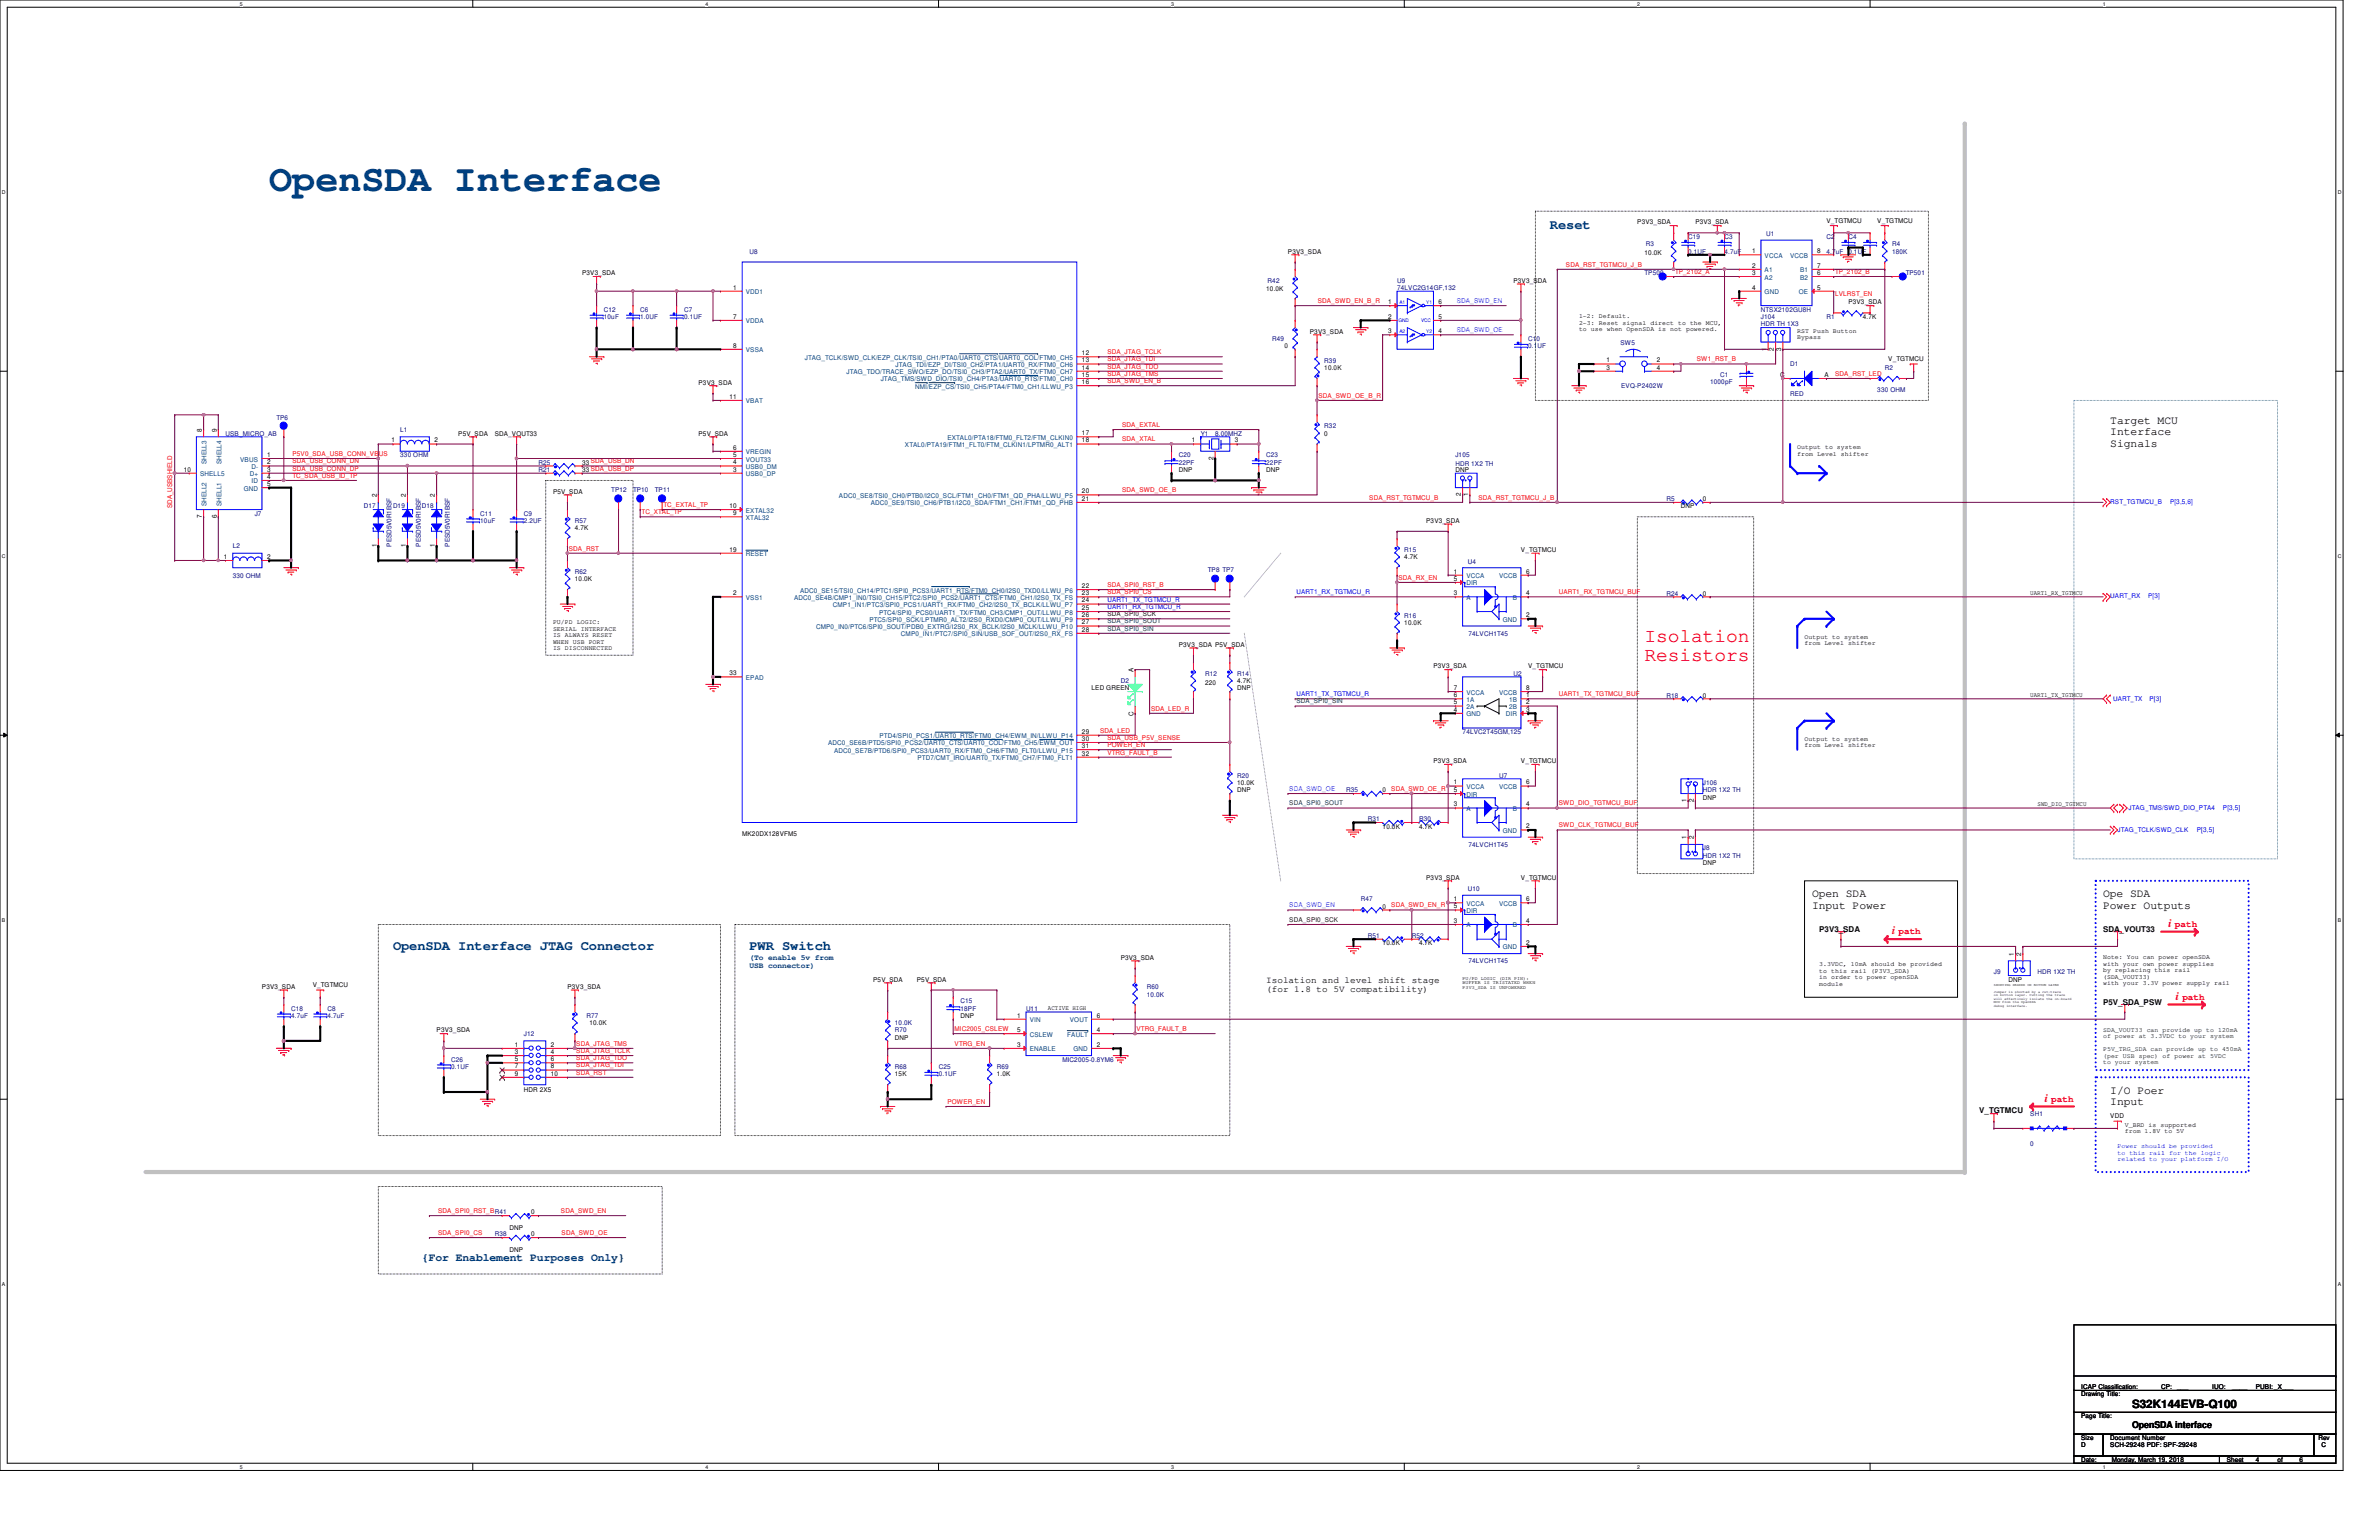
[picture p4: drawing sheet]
<svg xmlns="http://www.w3.org/2000/svg" width="432mm" height="279mm" viewBox="0 0 432 279" stroke-linecap="round" stroke-linejoin="round" font-family="sans-serif">
<defs><g id="words">
<text font-size="7" fill="#004080" x="48.9" y="34.6">OpenSDA Interface</text>
<g font-size="3.6" fill="#f00">
<text x="298.5" y="116.5">Isolation</text>
<text x="298.5" y="120">Resistors</text>
</g>
<g font-size="2.5" fill="#004080">
<text x="281.3" y="41.6">Reset</text>
<text x="71.3" y="172.4">OpenSDA Interface JTAG Connector</text>
<text x="136" y="172.4">PWR Switch</text>
</g>
<g font-size="2.1">
<text x="383" y="76.9">Target MCU</text>
<text x="383" y="79">Interface</text>
<text x="383" y="81.1">Signals</text>
<text x="328.9" y="162.8">Open SDA</text>
<text x="328.9" y="164.8">Input Power</text>
<text x="381.7" y="162.8">Ope SDA</text>
<text x="381.7" y="164.8">Power Outputs</text>
<text x="383" y="198.5">I/O Poer</text>
<text x="383" y="200.5">Input</text>
<text x="387" y="255.5">S32K144EVB-Q100</text>
</g>
<g font-size="2.1" fill="#f00">
<text x="343.4" y="169.5">i</text>
<text x="393.6" y="168.2">i</text>
<text x="394.9" y="181.4">i</text>
<text x="371.1" y="199.9">i</text>
</g>
<text font-size="2.1" fill="#004080" x="76.6" y="228.8">{For Enablement Purposes Only}</text>
<g font-size="1.7" fill="#f00">
<text x="344.6" y="169.5">path</text>
<text x="394.8" y="168.1">path</text>
<text x="396.1" y="181.4">path</text>
<text x="372.3" y="199.9">path</text>
</g>
<g font-size="1.7">
<text x="229.8" y="178.4">Isolation and level shift stage</text>
<text x="229.8" y="180">(for 1.8 to 5V compatibility)</text>
<text x="387" y="259.1">OpenSDA interface</text>
</g>
<g font-size="1.4">
<text x="330.2" y="169.1">P3V3_SDA</text>
<text x="381.7" y="169.1">SDA_VOUT33</text>
<text x="381.7" y="182.3">P5V_SDA_PSW</text>
<text x="359.2" y="201.8">V_TGTMCU</text>
</g>
<g font-size="1.4" fill="#004080">
<text x="136" y="174.2">(To enable 5v from</text>
<text x="136" y="175.6">USB connector)</text>
</g>
<g font-size="1.2">
<text x="297.2" y="40.7">P3V3_SDA</text>
<text x="307.7" y="40.7">P3V3_SDA</text>
<text x="331.5" y="40.5">V_TGTMCU</text>
<text x="340.7" y="40.5">V_TGTMCU</text>
<text x="233.8" y="46">P3V3_SDA</text>
<text x="298.5" y="46.3">10.0K</text>
<text x="318" y="45.9">1</text>
<text x="329.8" y="45.9">8</text>
<text x="105.7" y="50">P3V3_SDA</text>
<text x="133.1" y="52.5">1</text>
<text x="229.8" y="52.9">10.0K</text>
<text x="274.7" y="51.3">P3V3_SDA</text>
<text x="318" y="48.6">2</text>
<text x="318" y="49.9">3</text>
<text x="318" y="52.5">4</text>
<text x="329.8" y="48.6">7</text>
<text x="329.8" y="49.9">6</text>
<text x="329.8" y="52.5">5</text>
<text x="133.1" y="57.8">7</text>
<text x="252" y="55.2">1</text>
<text x="252" y="57.8">2</text>
<text x="261.1" y="57.8">5</text>
<text x="261.1" y="55.2">6</text>
<text x="286.6" y="57.7">1-2: Default.</text>
<text x="286.6" y="58.9">2-3: Reset signal direct to the MCU,</text>
<text x="335.5" y="55.2">P3V3_SDA</text>
<text x="338.1" y="57.9">4.7K</text>
<text x="133.1" y="63.1">8</text>
<text x="196.4" y="64.4">12</text>
<text x="196.4" y="65.7">13</text>
<text x="233.1" y="63.2">0</text>
<text x="237.7" y="60.5">P3V3_SDA</text>
<text x="252" y="60.5">3</text>
<text x="261.1" y="60.5">4</text>
<text x="286.6" y="60.1">to use when OpenSDA is not powered.</text>
<text x="291.6" y="65.7">1</text>
<text x="300.7" y="65.7">2</text>
<text x="320.6" y="63.6" transform="rotate(-90 320.6 63.6)">1</text>
<text x="322" y="63.6" transform="rotate(-90 322 63.6)">2</text>
<text x="323.3" y="63.6" transform="rotate(-90 323.3 63.6)">3</text>
<text x="326.2" y="60.4">RST Push Button</text>
<text x="326.2" y="61.6">Bypass</text>
<text x="342.7" y="65.5">V_TGTMCU</text>
<text x="126.8" y="69.8">P3V3_SDA</text>
<text x="196.4" y="67.1">14</text>
<text x="196.4" y="68.4">15</text>
<text x="196.4" y="69.7">16</text>
<text x="240.4" y="67.1">10.0K</text>
<text x="291.6" y="67.1">3</text>
<text x="300.7" y="67.1">4</text>
<text x="323.1" y="68.4">C</text>
<text x="331.1" y="68.4">A</text>
<text x="132.4" y="72.3">11</text>
<text x="36.7" y="78.3" transform="rotate(-90 36.7 78.3)">8</text>
<text x="39.3" y="78.3" transform="rotate(-90 39.3 78.3)">9</text>
<text x="48.5" y="82.9">1</text>
<text x="71" y="80.3">1</text>
<text x="78.9" y="80.3">2</text>
<text x="83.2" y="79">P5V_SDA</text>
<text x="89.8" y="79">SDA_VOUT33</text>
<text x="126.8" y="79">P5V_SDA</text>
<text x="133.1" y="81.6">6</text>
<text x="133.1" y="82.9">5</text>
<text x="196.4" y="79">17</text>
<text x="196.4" y="80.3">18</text>
<text x="216.3" y="80.3">1</text>
<text x="220.3" y="83.4" transform="rotate(-90 220.3 83.4)">2</text>
<text x="224.2" y="80.3">3</text>
<text x="240.4" y="79">0</text>
<text x="326.2" y="81.5">Output to system</text>
<text x="326.2" y="82.7">from Level shifter</text>
<text x="33.4" y="85.6">10</text>
<text x="48.5" y="84.2">2</text>
<text x="48.5" y="85.6">3</text>
<text x="48.5" y="86.9">4</text>
<text x="48.5" y="88.2">5</text>
<text x="100.4" y="89.6">P5V_SDA</text>
<text x="105.7" y="85.6">33 SDA_USB_DP</text>
<text x="105.7" y="84.3">33 SDA_USB_DN</text>
<text x="133.1" y="84.2">4</text>
<text x="133.1" y="85.6">3</text>
<text x="196.4" y="89.5">20</text>
<text x="214" y="85.6">DNP</text>
<text x="229.8" y="85.6">DNP</text>
<text x="264.2" y="85.6">DNP</text>
<text x="36.7" y="94" transform="rotate(-90 36.7 94)">7</text>
<text x="39.3" y="94" transform="rotate(-90 39.3 94)">6</text>
<text x="68.4" y="90.2" transform="rotate(-90 68.4 90.2)">2</text>
<text x="73.7" y="90.2" transform="rotate(-90 73.7 90.2)">2</text>
<text x="79" y="90.2" transform="rotate(-90 79 90.2)">2</text>
<text x="132.4" y="92.2">10</text>
<text x="133.1" y="93.5">9</text>
<text x="196.4" y="90.8">21</text>
<text x="258.9" y="94.9">P3V3_SDA</text>
<text x="265.2" y="90" transform="rotate(-90 265.2 90)">2</text>
<text x="266.5" y="90" transform="rotate(-90 266.5 90)">1</text>
<text x="305.1" y="92.2">DNP</text>
<text x="309.1" y="90.9">0</text>
<text x="40.6" y="101.4">1</text>
<text x="48.5" y="101.4">2</text>
<text x="68.4" y="99.3" transform="rotate(-90 68.4 99.3)">1</text>
<text x="73.7" y="99.3" transform="rotate(-90 73.7 99.3)">1</text>
<text x="79" y="99.3" transform="rotate(-90 79 99.3)">1</text>
<text x="104.4" y="96.2">4.7K</text>
<text x="132.4" y="100.1">19</text>
<text x="254.9" y="101.5">4.7K</text>
<text x="276.1" y="100.2">V_TGTMCU</text>
<text x="104.4" y="105.5">10.0K</text>
<text x="133.1" y="108">2</text>
<text x="196.4" y="108">23</text>
<text x="196.4" y="106.7">22</text>
<text x="263.9" y="104.1">1</text>
<text x="263.9" y="108">3</text>
<text x="263.9" y="105.4">5</text>
<text x="277" y="108">4</text>
<text x="277" y="104.1">6</text>
<text x="368.5" y="107.9">UART1_RX_TGTMCU</text>
<text x="100.4" y="113.2">PU/PD LOGIC:</text>
<text x="196.4" y="109.3">24</text>
<text x="196.4" y="110.7">25</text>
<text x="196.4" y="112">26</text>
<text x="196.4" y="113.3">27</text>
<text x="254.9" y="113.4">10.0K</text>
<text x="277" y="112">2</text>
<text x="309.1" y="108.1">0</text>
<text x="100.4" y="114.4">SERIAL INTERFACE</text>
<text x="100.4" y="115.6">IS ALWAYS RESET</text>
<text x="100.4" y="116.8">WHEN USB PORT</text>
<text x="100.4" y="118">IS DISCONNECTED</text>
<text x="196.4" y="114.6">28</text>
<text x="214" y="117.3">P3V3_SDA P5V_SDA</text>
<text x="327.5" y="115.9">Output to system</text>
<text x="327.5" y="117.1">from Level shifter</text>
<text x="132.4" y="122.5">33</text>
<text x="198.1" y="125.3">LED GREEN</text>
<text x="205.7" y="121.9" transform="rotate(-90 205.7 121.9)">A</text>
<text x="218.7" y="124.2">220</text>
<text x="224.5" y="123.9">4.7K</text>
<text x="224.5" y="125.3">DNP</text>
<text x="260.2" y="121.3">P3V3_SDA</text>
<text x="263.9" y="125.2">7</text>
<text x="277" y="125.2">8</text>
<text x="277.4" y="121.3">V_TGTMCU</text>
<text x="205.7" y="129.9" transform="rotate(-90 205.7 129.9)">C</text>
<text x="263.9" y="126.5">6</text>
<text x="263.9" y="127.8">5</text>
<text x="263.9" y="129.1">4</text>
<text x="277" y="129.1">3</text>
<text x="277" y="126.5">1</text>
<text x="277" y="127.8">2</text>
<text x="309.1" y="126.6">0</text>
<text x="368.5" y="126.4">UART1_TX_TGTMCU</text>
<text x="196.4" y="133.1">29</text>
<text x="196.4" y="134.4">30</text>
<text x="196.4" y="135.7">31</text>
<text x="196.4" y="137.1">32</text>
<text x="327.5" y="134.4">Output to system</text>
<text x="327.5" y="135.6">from Level shifter</text>
<text x="224.5" y="142.4">10.0K</text>
<text x="224.5" y="143.7">DNP</text>
<text x="251" y="143.7">0</text>
<text x="260.2" y="138.5">P3V3_SDA</text>
<text x="263.9" y="142.3">1</text>
<text x="263.9" y="143.7">5</text>
<text x="276.1" y="138.5">V_TGTMCU</text>
<text x="277" y="142.3">6</text>
<text x="263.9" y="146.3">3</text>
<text x="277" y="146.3">4</text>
<text x="306.1" y="145.5" transform="rotate(-90 306.1 145.5)">1</text>
<text x="307.4" y="145.5" transform="rotate(-90 307.4 145.5)">2</text>
<text x="309.1" y="145.1">DNP</text>
<text x="369.8" y="146.3">SWD_DIO_TGTMCU</text>
<text x="134.7" y="151.7">MK20DX128VFM5</text>
<text x="251" y="150.3">10.0K</text>
<text x="257.6" y="150.3">4.7K</text>
<text x="277" y="150.3">2</text>
<text x="306.1" y="152.3" transform="rotate(-90 306.1 152.3)">1</text>
<text x="307.4" y="152.3" transform="rotate(-90 307.4 152.3)">2</text>
<text x="258.9" y="159.6">P3V3_SDA</text>
<text x="276.1" y="159.6">V_TGTMCU</text>
<text x="309.1" y="156.9">DNP</text>
<text x="251" y="164.9">0</text>
<text x="263.9" y="163.5">1</text>
<text x="263.9" y="167.4">3</text>
<text x="263.9" y="164.8">5</text>
<text x="277" y="167.4">4</text>
<text x="277" y="163.5">6</text>
<text x="251" y="171.5">10.0K</text>
<text x="257.6" y="171.5">4.7K</text>
<text x="277" y="171.4">2</text>
<text x="365.5" y="173.4" transform="rotate(-90 365.5 173.4)">1</text>
<text x="366.9" y="173.4" transform="rotate(-90 366.9 173.4)">2</text>
<text x="381.7" y="174">Note: You can power openSDA</text>
<text x="47.5" y="179.4">P3V3_SDA</text>
<text x="56.8" y="179.2">V_TGTMCU</text>
<text x="103" y="179.4">P3V3_SDA</text>
<text x="158.5" y="178.1">P5V_SDA</text>
<text x="166.4" y="178.1">P5V_SDA</text>
<text x="203.4" y="174.1">P3V3_SDA</text>
<text x="330.2" y="175.3">3.3VDC, 10mA should be provided</text>
<text x="330.2" y="176.5">to this rail (P3V3_SDA)</text>
<text x="330.2" y="177.7">in order to power openSDA</text>
<text x="330.2" y="178.9">module</text>
<text x="364.5" y="178.1">DNP</text>
<text x="381.7" y="175.2">with your own power supplies</text>
<text x="381.7" y="176.4">by replacing this rail</text>
<text x="381.7" y="177.5">(SDA_VOUT33)</text>
<text x="381.7" y="178.7">with your 3.3V power supply rail</text>
<text x="174.3" y="184.7">DNP</text>
<text x="184.6" y="184.6">1</text>
<text x="190.2" y="183.2">ACTIVE HIGH</text>
<text x="199.1" y="184.6">6</text>
<text x="79.2" y="187.3">P3V3_SDA</text>
<text x="93.5" y="189.9">1</text>
<text x="93.5" y="191.2">3</text>
<text x="100" y="189.9">2</text>
<text x="100" y="191.2">4</text>
<text x="107" y="186">10.0K</text>
<text x="162.4" y="188.6">DNP</text>
<text x="184.6" y="187.2">5</text>
<text x="184.6" y="189.9">3</text>
<text x="199.1" y="189.9">2</text>
<text x="199.1" y="187.2">4</text>
<text x="93.5" y="192.5">5</text>
<text x="93.5" y="193.8">7</text>
<text x="93.5" y="195.2">9</text>
<text x="100" y="192.5">6</text>
<text x="100" y="193.8">8</text>
<text x="100" y="195.2">10</text>
<text x="162.4" y="195.2">15K</text>
<text x="180.9" y="195.2">1.0K</text>
<text x="95.1" y="198">HDR 2X5</text>
<text x="383" y="202.9">VDD</text>
<text x="385.7" y="204.4">V_BRD is supported</text>
<text x="385.7" y="205.6">from 1.8V to 5V</text>
<text x="96.4" y="220.3">0</text>
<text x="92.5" y="227.1">DNP</text>
<text x="92.5" y="223.1">DNP</text>
<text x="96.4" y="224.3">0</text>
<text x="395.2" y="251.9">___</text>
<text x="377.7" y="253.4">Drawing Title:</text>
<text x="377.7" y="257.3">Page Title:</text>
<text x="377.7" y="252.1">ICAP Classification:</text>
<text x="392.3" y="252.1">CP:</text>
<text x="401.5" y="252.1">IUO:</text>
<text x="405.2" y="252.1">____</text>
<text x="409.4" y="252.1">PUBI:_X___</text>
<text x="377.7" y="261.3">Size</text>
<text x="377.7" y="262.6">D</text>
<text x="383" y="261.3">Document Number</text>
<text x="383" y="262.6">SCH-29248 PDF: SPF-29248</text>
<text x="420.8" y="261.3">Rev</text>
<text x="421.3" y="262.6">C</text>
<text x="377.7" y="265.3">Date:</text>
<text x="383.3" y="265.3">Monday, March 19, 2018</text>
<text x="404.2" y="265.3">Sheet</text>
<text x="409.4" y="265.3">4</text>
<text x="413.4" y="265.3">of</text>
<text x="417.4" y="265.3">6</text>
</g>
<g font-size="1.2" fill="#000080">
<text x="136" y="46">U8</text>
<text x="298.7" y="44.7">R3</text>
<text x="306.4" y="43.3">C19</text>
<text x="306.4" y="46">0.1UF</text>
<text x="313" y="43.3">C3</text>
<text x="313" y="46">4.7uF</text>
<text x="320.5" y="42.8">U1</text>
<text x="331.5" y="43.3">C2</text>
<text x="331.5" y="46">4.7uF</text>
<text x="335.5" y="43.3">C4</text>
<text x="335.5" y="46">0.1UF</text>
<text x="343.4" y="44.7">R4</text>
<text x="343.4" y="46">180K</text>
<text x="230.1" y="51.3">R42</text>
<text x="253.6" y="51.3">U9</text>
<text x="253.6" y="52.6">74LVC2G14GF,132</text>
<text x="298.5" y="50">TP500</text>
<text x="345.9" y="50">TP501</text>
<text x="109.6" y="56.6">C12</text>
<text x="109.6" y="57.9">10uF</text>
<text x="116.2" y="56.6">C6</text>
<text x="116.2" y="57.9">1.0UF</text>
<text x="124.2" y="56.6">C7</text>
<text x="124.2" y="57.9">0.1UF</text>
<text x="319.6" y="56.6">NTSX2102GU8H</text>
<text x="319.6" y="57.9">J104</text>
<text x="319.6" y="59.2">HDR TH 1X3</text>
<text x="331.5" y="57.9">R1</text>
<text x="230.9" y="61.8">R49</text>
<text x="240.4" y="65.8">R39</text>
<text x="277.4" y="61.8">C10</text>
<text x="277.4" y="63.2">0.1UF</text>
<text x="294.1" y="62.7">SW5</text>
<text x="294.3" y="70.3">EVQ-P2402W</text>
<text x="310.4" y="69.6">1000pF</text>
<text x="312.2" y="68.5">C1</text>
<text x="324.9" y="66.5">D1</text>
<text x="324.9" y="71.9">RED</text>
<text x="340.7" y="71.1">330 OHM</text>
<text x="342.1" y="67.1">R2</text>
<text x="50.2" y="76.1">TP6</text>
<text x="240.4" y="77.7">R32</text>
<text x="40.9" y="79">USB_MICRO_AB</text>
<text x="72.6" y="78.4">L1</text>
<text x="72.6" y="83">330 OHM</text>
<text x="214" y="83">C20</text>
<text x="217.9" y="79">Y1</text>
<text x="220.6" y="79">8.00MHZ</text>
<text x="229.8" y="83">C23</text>
<text x="264.2" y="83">J105</text>
<text x="97.7" y="85.6">R21</text>
<text x="97.7" y="84.3">R25</text>
<text x="111" y="89.3">TP12</text>
<text x="114.9" y="89.3">TP10</text>
<text x="118.9" y="89.3">TP11</text>
<text x="214" y="84.3">22PF</text>
<text x="229.8" y="84.3">22PF</text>
<text x="264.2" y="84.6">HDR 1X2 TH</text>
<text x="46.2" y="93.6">J7</text>
<text x="66" y="92.2">D17</text>
<text x="71.3" y="92.2">D19</text>
<text x="76.6" y="92.2">D18</text>
<text x="87.2" y="93.6">C11</text>
<text x="87.2" y="94.9">10uF</text>
<text x="95.1" y="93.6">C9</text>
<text x="95.1" y="94.9">2.2UF</text>
<text x="104.4" y="94.9">R57</text>
<text x="302.5" y="90.9">R5</text>
<text x="42.2" y="99.5">L2</text>
<text x="71.1" y="99.2" transform="rotate(-90 71.1 99.2)">PESD5V0R1BSF</text>
<text x="76.4" y="99.2" transform="rotate(-90 76.4 99.2)">PESD5V0R1BSF</text>
<text x="81.7" y="99.2" transform="rotate(-90 81.7 99.2)">PESD5V0R1BSF</text>
<text x="254.9" y="100.2">R15</text>
<text x="42.2" y="104.9">330 OHM</text>
<text x="104.4" y="104.1">R62</text>
<text x="219.2" y="103.8">TP8 TP7</text>
<text x="266.4" y="102.3">U4</text>
<text x="254.9" y="112.1">R16</text>
<text x="302.5" y="108.1">R24</text>
<text x="266.5" y="115.4">74LVCH1T45</text>
<text x="203.4" y="123.9">D2</text>
<text x="218.7" y="122.6">R12</text>
<text x="224.5" y="122.6">R14</text>
<text x="274.7" y="122.6">U2</text>
<text x="302.5" y="126.6">R18</text>
<text x="265.5" y="133.2">74LVC2T45GM,125</text>
<text x="224.5" y="141.1">R20</text>
<text x="244.3" y="143.7">R35</text>
<text x="272.1" y="141.1">U7</text>
<text x="309.1" y="142.4">J106</text>
<text x="309.1" y="143.7">HDR 1X2 TH</text>
<text x="248.3" y="149">R31</text>
<text x="257.6" y="149">R30</text>
<text x="266.5" y="153.6">74LVCH1T45</text>
<text x="309.1" y="154.3">J8</text>
<text x="309.1" y="155.6">HDR 1X2 TH</text>
<text x="266.4" y="161.7">U10</text>
<text x="247" y="163.5">R47</text>
<text x="248.3" y="170.1">R51</text>
<text x="256.2" y="170.1">R52</text>
<text x="208.2" y="179.4">R60</text>
<text x="266.5" y="174.8">74LVCH1T45</text>
<text x="361.9" y="176.7">J9</text>
<text x="369.8" y="176.7">HDR 1X2 TH</text>
<text x="52.8" y="183.3">C18</text>
<text x="52.8" y="184.7">4.7uF</text>
<text x="59.4" y="183.3">C8</text>
<text x="59.4" y="184.7">4.7uF</text>
<text x="106.5" y="184.7">R77</text>
<text x="174.3" y="182">C15</text>
<text x="174.3" y="183.3">18PF</text>
<text x="186.2" y="183.3">U11</text>
<text x="208.2" y="181">10.0K</text>
<text x="95.1" y="188">J12</text>
<text x="162.4" y="187.3">R70</text>
<text x="162.4" y="186">10.0K</text>
<text x="81.9" y="192.6">C26</text>
<text x="81.9" y="193.9">0.1UF</text>
<text x="162.4" y="193.9">R68</text>
<text x="170.4" y="193.9">C25</text>
<text x="170.4" y="195.2">0.1UF</text>
<text x="180.9" y="193.9">R69</text>
<text x="192.8" y="192.6">MIC2005-0.8YM6</text>
<text x="368.5" y="202.5">SH1</text>
<text x="368.5" y="207.9">0</text>
<text x="89.8" y="224.3">R38</text>
</g>
<g font-size="1.2" fill="#004080">
<text x="320.3" y="46.8">VCCA</text>
<text x="324.9" y="46.8">VCCB</text>
<text x="135.4" y="53.4">VDD1</text>
<text x="320.3" y="49.4">A1</text>
<text x="320.3" y="50.7">A2</text>
<text x="320.3" y="53.4">GND</text>
<text x="326.5" y="53.4">OE</text>
<text x="326.7" y="49.4">B1</text>
<text x="326.7" y="50.7">B2</text>
<text x="135.4" y="58.7">VDDA</text>
<text x="135.4" y="63.9">VSSA</text>
<text x="146.1" y="65.3">JTAG_TCLK/SWD_CLK/EZP_CLK/TSI0_CH1/PTA0/UART0_CTS/UART0_COL/FTM0_CH5</text>
<text x="153.6" y="67.9">JTAG_TDO/TRACE_SWO/EZP_DO/TSI0_CH3/PTA2/UART0_TX/FTM0_CH7</text>
<text x="159.9" y="69.2">JTAG_TMS/SWD_DIO/TSI0_CH4/PTA3/UART0_RTS/FTM0_CH0</text>
<text x="162.6" y="66.6">JTAG_TDI/EZP_DI/TSI0_CH2/PTA1/UART0_RX/FTM0_CH6</text>
<text x="166.1" y="70.5">NMI/EZP_CS/TSI0_CH5/PTA4/FTM0_CH1/LLWU_P3</text>
<text x="135.4" y="73.2">VBAT</text>
<text x="43.6" y="83.7">VBUS</text>
<text x="135.4" y="82.4">VREGIN</text>
<text x="135.4" y="83.7">VOUT33</text>
<text x="164.3" y="81.1">XTAL0/PTA19/FTM1_FLT0/FTM_CLKIN1/LPTMR0_ALT1</text>
<text x="172" y="79.8">EXTAL0/PTA18/FTM0_FLT2/FTM_CLKIN0</text>
<text x="36.3" y="86.4">SHELL5</text>
<text x="37.5" y="84.2" transform="rotate(-90 37.5 84.2)">SHELL3</text>
<text x="40.2" y="84.2" transform="rotate(-90 40.2 84.2)">SHELL4</text>
<text x="44.2" y="89">GND</text>
<text x="45.3" y="86.4">D+</text>
<text x="45.6" y="85.1">D-</text>
<text x="45.7" y="87.7">ID</text>
<text x="135.4" y="85.1">USB0_DM</text>
<text x="135.4" y="86.4">USB0_DP</text>
<text x="37.5" y="91.8" transform="rotate(-90 37.5 91.8)">SHELL2</text>
<text x="40.2" y="91.8" transform="rotate(-90 40.2 91.8)">SHELL1</text>
<text x="135.4" y="93">EXTAL32</text>
<text x="135.4" y="94.3">XTAL32</text>
<text x="152.3" y="90.3">ADC0_SE8/TSI0_CH0/PTB0/I2C0_SCL/FTM1_CH0/FTM1_QD_PHA/LLWU_P5</text>
<text x="158" y="91.7">ADC0_SE9/TSI0_CH6/PTB1/I2C0_SDA/FTM1_CH1/FTM1_QD_PHB</text>
<text x="135.4" y="100.9">RESET</text>
<text x="145.2" y="107.5">ADC0_SE15/TSI0_CH14/PTC1/SPI0_PCS3/UART1_RTS/FTM0_CH0/I2S0_TXD0/LLWU_P6</text>
<text x="266.1" y="104.9">VCCA</text>
<text x="266.1" y="106.2">DIR</text>
<text x="272.1" y="104.9">VCCB</text>
<text x="135.4" y="108.8">VSS1</text>
<text x="144.1" y="108.8">ADC0_SE4B/CMP1_IN0/TSI0_CH15/PTC2/SPI0_PCS2/UART1_CTS/FTM0_CH1/I2S0_TX_FS</text>
<text x="151.2" y="110.2">CMP1_IN1/PTC3/SPI0_PCS1/UART1_RX/FTM0_CH2/I2S0_TX_BCLK/LLWU_P7</text>
<text x="157.8" y="112.8">PTC5/SPI0_SCK/LPTMR0_ALT2/I2S0_RXD0/CMP0_OUT/LLWU_P9</text>
<text x="159.6" y="111.5">PTC4/SPI0_PCS0/UART1_TX/FTM0_CH3/CMP1_OUT/LLWU_P8</text>
<text x="266.1" y="108.8">A</text>
<text x="272.8" y="112.8">GND</text>
<text x="274.6" y="108.8">B</text>
<text x="148.1" y="114.1">CMP0_IN0/PTC6/SPI0_SOUT/PDB0_EXTRG/I2S0_RX_BCLK/I2S0_MCLK/LLWU_P10</text>
<text x="163.5" y="115.4">CMP0_IN1/PTC7/SPI0_SIN/USB_SOF_OUT/I2S0_RX_FS</text>
<text x="135.4" y="123.4">EPAD</text>
<text x="266.1" y="127.3">1A</text>
<text x="266.1" y="126">VCCA</text>
<text x="266.1" y="128.7">2A</text>
<text x="266.1" y="130">GND</text>
<text x="272.1" y="126">VCCB</text>
<text x="273.3" y="130">DIR</text>
<text x="273.9" y="127.3">1B</text>
<text x="273.9" y="128.7">2B</text>
<text x="150.3" y="135.3">ADC0_SE6B/PTD5/SPI0_PCS2/UART0_CTS/UART0_COL/FTM0_CH5/EWM_OUT</text>
<text x="151.4" y="136.6">ADC0_SE7B/PTD6/SPI0_PCS3/UART0_RX/FTM0_CH6/FTM0_FLT0/LLWU_P15</text>
<text x="159.6" y="133.9">PTD4/SPI0_PCS1/UART0_RTS/FTM0_CH4/EWM_IN/LLWU_P14</text>
<text x="166.5" y="137.9">PTD7/CMT_IRO/UART0_TX/FTM0_CH7/FTM0_FLT1</text>
<text x="266.1" y="143.2">VCCA</text>
<text x="272.1" y="143.2">VCCB</text>
<text x="266.1" y="147.2">A</text>
<text x="266.1" y="144.5">DIR</text>
<text x="274.6" y="147.2">B</text>
<text x="272.8" y="151.1">GND</text>
<text x="266.1" y="164.3">VCCA</text>
<text x="266.1" y="165.7">DIR</text>
<text x="272.1" y="164.3">VCCB</text>
<text x="266.1" y="168.3">A</text>
<text x="272.8" y="172.3">GND</text>
<text x="274.6" y="168.3">B</text>
<text x="186.9" y="185.5">VIN</text>
<text x="194.2" y="185.5">VOUT</text>
<text x="186.9" y="188.1">CSLEW</text>
<text x="186.9" y="190.8">ENABLE</text>
<text x="193.7" y="188.1">FAULT</text>
<text x="194.8" y="190.8">GND</text>
</g>
<g font-size="1.2" fill="#f00">
<text x="284.2" y="48.4">SDA_RST_TGTMCU_J_B</text>
<text x="304" y="49.7">TP_2102_A</text>
<text x="333.1" y="49.7">TP_2102_B</text>
<text x="333.1" y="53.7">LVLRST_EN</text>
<text x="239.2" y="55">SDA_SWD_EN_B_R</text>
<text x="201" y="65.6">SDA_JTAG_TDI</text>
<text x="201" y="64.3">SDA_JTAG_TCLK</text>
<text x="308" y="65.6">SW1_RST_B</text>
<text x="201" y="69.5">SDA_SWD_EN_B</text>
<text x="201" y="66.9">SDA_JTAG_TDO</text>
<text x="201" y="68.2">SDA_JTAG_TMS</text>
<text x="333.1" y="68.2">SDA_RST_LED</text>
<text x="203.7" y="77.5">SDA_EXTAL</text>
<text x="239.3" y="72.2">SDA_SWD_OE_B_R</text>
<text x="53.1" y="82.7">P5V0_SDA_USB_CONN_VBUS</text>
<text x="203.7" y="80.1">SDA_XTAL</text>
<text x="53.1" y="85.4">SDA_USB_CONN_DP</text>
<text x="53.1" y="84.1">SDA_USB_CONN_DN</text>
<text x="53.1" y="86.7">TC_SDA_USB_ID_TP</text>
<text x="203.7" y="89.3">SDA_SWD_OE_B</text>
<text x="31.2" y="92.2" transform="rotate(-90 31.2 92.2)">SDA_USBSHIELD</text>
<text x="116.5" y="93.3">TC_XTAL_TP</text>
<text x="120.4" y="92">TC_EXTAL_TP</text>
<text x="248.5" y="90.7">SDA_RST_TGTMCU_B</text>
<text x="268.4" y="90.7">SDA_RST_TGTMCU_J_B</text>
<text x="103.3" y="99.9">SDA_RST</text>
<text x="201" y="106.5">SDA_SPI0_RST_B</text>
<text x="201" y="107.8">SDA_SPI0_CS</text>
<text x="253.8" y="105.2">SDA_RX_EN</text>
<text x="282.9" y="107.8">UART1_RX_TGTMCU_BUF</text>
<text x="208.9" y="128.9">SDA_LED_R</text>
<text x="282.9" y="126.3">UART1_TX_TGTMCU_BUF</text>
<text x="199.7" y="132.9">SDA_LED</text>
<text x="201" y="134.2">SDA_USB_P5V_SENSE</text>
<text x="201" y="135.6">POWER_EN</text>
<text x="201" y="136.9">VTRG_FAULT_B</text>
<text x="252.5" y="143.5">SDA_SWD_OE_R</text>
<text x="282.9" y="146.1">SWD_DIO_TGTMCU_BUF</text>
<text x="282.9" y="150.1">SWD_CLK_TGTMCU_BUF</text>
<text x="252.5" y="164.6">SDA_SWD_EN_R</text>
<text x="104.6" y="189.7">SDA_JTAG_TMS</text>
<text x="104.6" y="191.1">SDA_JTAG_TCLK</text>
<text x="173.3" y="189.7">VTRG_EN</text>
<text x="173.3" y="187.1">MIC2005_CSLEW</text>
<text x="206.3" y="187.1">VTRG_FAULT_B</text>
<text x="104.6" y="195">SDA_RST</text>
<text x="104.6" y="192.4">SDA_JTAG_TDO</text>
<text x="104.6" y="193.7">SDA_JTAG_TDI</text>
<text x="172" y="200.3">POWER_EN</text>
<text x="79.5" y="220.1">SDA_SPI0_RST_BR41</text>
<text x="101.8" y="220.1">SDA_SWD_EN</text>
<text x="79.5" y="224.1">SDA_SPI0_CS</text>
<text x="101.9" y="224.1">SDA_SWD_OE</text>
</g>
<g font-size="1.2" fill="#8000ff">
<text x="264.4" y="55">SDA_SWD_EN</text>
<text x="264.4" y="60.3">SDA_SWD_OE</text>
<text x="234" y="143.5">SDA_SWD_OE</text>
<text x="234" y="164.6">SDA_SWD_EN</text>
</g>
<g font-size="1.2" fill="#00f">
<text x="383" y="91.4">RST_TGTMCU_B</text>
<text x="393.9" y="91.4">P[3,5,6]</text>
<text x="235.3" y="107.8">UART1_RX_TGTMCU_R</text>
<text x="201" y="110.5">UART1_RX_TGTMCU_R</text>
<text x="201" y="109.1">UART1_TX_TGTMCU_R</text>
<text x="383" y="108.6">UART_RX</text>
<text x="389.9" y="108.6">P[3]</text>
<text x="235.3" y="126.3">UART1_TX_TGTMCU_R</text>
<text x="383.5" y="127.2">UART_TX</text>
<text x="390.1" y="127.2">P[3]</text>
<text x="386.3" y="147">JTAG_TMS/SWD_DIO_PTA4</text>
<text x="403.5" y="147">P[3,5]</text>
<text x="384.3" y="150.9">JTAG_TCLK/SWD_CLK</text>
<text x="398.7" y="150.9">P[3,5]</text>
<text x="384.3" y="208.3">Power should be provided</text>
<text x="384.3" y="209.5">to this rail for the logic</text>
<text x="384.3" y="210.7">related to your platform I/O</text>
</g>
<g font-size="1.2" fill="#004040">
<text x="201" y="113.1">SDA_SPI0_SOUT</text>
<text x="201" y="114.4">SDA_SPI0_SIN</text>
<text x="235.3" y="127.6">SDA_SPI0_SIN</text>
<text x="234" y="146.1">SDA_SPI0_SOUT</text>
</g>
<g font-size="1.2" fill="#400000">
<text x="201" y="111.8">SDA_SPI0_SCK</text>
<text x="234" y="167.3">SDA_SPI0_SCK</text>
</g>
<g font-size="1.2" fill="#004000">
<text x="381.7" y="187.2">SDA_VOUT33 can provide up to 120mA</text>
<text x="381.7" y="188.4">of power at 3.3VDC to your system</text>
<text x="381.7" y="190.8">P5V_TRG_SDA can provide up to 450mA</text>
<text x="381.7" y="191.9">(per USB spec) of power at 5VDC</text>
<text x="381.7" y="193.1">to your system</text>
</g>
<g font-size=".9">
<text x="43.6" y="1">5</text>
<text x="128.1" y="1">4</text>
<text x="212.6" y="1">3</text>
<text x="297.1" y="1">2</text>
<text x="381.7" y="1">1</text>
<text x=".3" y="35.2">D</text>
<text x="424.3" y="35.2">D</text>
<text x=".3" y="101.2">C</text>
<text x="424.3" y="101.2">C</text>
<text x=".3" y="167.3">B</text>
<text x="424.3" y="167.3">B</text>
<text x="265.5" y="177.7">PU/PD LOGIC (DIR PIN):</text>
<text x="265.5" y="178.6">BUFFER IS TRISTATED WHEN</text>
<text x="265.5" y="179.5">P3V3_SDA IS UNPOWERED</text>
<text x=".3" y="233.3">A</text>
<text x="424.3" y="233.3">A</text>
<text x="43.6" y="266.5">5</text>
<text x="128.1" y="266.5">4</text>
<text x="212.6" y="266.5">3</text>
<text x="297.1" y="266.5">2</text>
<text x="381.7" y="266.5">1</text>
</g>
<g font-size=".9" fill="#00f">
<text x="253.8" y="58.4">GND</text>
<text x="254" y="55.2">A1</text>
<text x="257.9" y="58.4">VCC</text>
<text x="258.9" y="55.2">Y1</text>
<text x="254" y="60.5">A2</text>
<text x="258.9" y="60.5">Y2</text>
</g>
<g font-size=".6">
<text x="361.9" y="178.8">SHORTING HEADER ON BOTTOM LAYER</text>
<text x="361.9" y="180.1">Jumper is shorted by a cut-trace</text>
<text x="361.9" y="180.7">on bottom layer. Cutting the trace</text>
<text x="361.9" y="181.4">will effectively isolate the on-board</text>
<text x="361.9" y="182">MCU from the OpenSDA</text>
<text x="361.9" y="182.6">debug interface.</text>
</g>
</g></defs>
<path d="M0 0h425.3v266.8h-425.3zM1.3 1.3h422.7v264.2h-422.7z" fill="none" stroke="#000" stroke-width=".18"/>
<g fill="#fff">
<path d="M43.6 .2h.5v1h-.5z"/>
<path d="M43.6 265.6h.5v1.1h-.5z"/>
</g>
<path d="M85.8 0v1.3M85.8 265.5v1.3" fill="none" stroke="#000" stroke-width=".18"/>
<g fill="#fff">
<path d="M128.1 .2h.5v1h-.5z"/>
<path d="M128.1 265.6h.5v1.1h-.5z"/>
</g>
<path d="M170.3 0v1.3M170.3 265.5v1.3" fill="none" stroke="#000" stroke-width=".18"/>
<g fill="#fff">
<path d="M212.6 .2h.5v1h-.5z"/>
<path d="M212.6 265.6h.5v1.1h-.5z"/>
</g>
<path d="M254.9 0v1.3M254.9 265.5v1.3" fill="none" stroke="#000" stroke-width=".18"/>
<g fill="#fff">
<path d="M297.1 .2h.5v1h-.5z"/>
<path d="M297.1 265.6h.5v1.1h-.5z"/>
</g>
<path d="M339.4 0v1.3M339.4 265.5v1.3" fill="none" stroke="#000" stroke-width=".18"/>
<g fill="#fff">
<path d="M381.7 .2h.5v1h-.5z"/>
<path d="M381.7 265.6h.5v1.1h-.5z"/>
<path d="M.3 34.3h.7v1.1h-.7z"/>
<path d="M424.3 34.3h.7v1.1h-.7z"/>
<path d="M.3 100.4h.7v1h-.7z"/>
<path d="M424.3 100.4h.7v1h-.7z"/>
</g>
<path d="M0 67.4h1.3M424 67.4h1.3" fill="none" stroke="#000" stroke-width=".18"/>
<g fill="#fff">
<path d="M.3 166.4h.7v1.1h-.7z"/>
<path d="M424.3 166.4h.6v1.1h-.6z"/>
</g>
<path d="M0 133.4h1.3M.7 133l.6 .4-.6 .3zM424 133.4l.6-.4v.7zM424 133.4h1.3" fill="none" stroke="#000" stroke-width=".18"/>
<path d="M.7 133l.6 .4-.6 .3zM424 133.4l.6-.4v.7z" fill="#000"/>
<g fill="#fff">
<path d="M.3 232.5h.7v1h-.7z"/>
<path d="M424.3 232.5h.6v1h-.6z"/>
</g>
<path d="M0 199.4h1.3M424 199.4h1.3" fill="none" stroke="#000" stroke-width=".18"/>
<path d="M133.4 167.7h89.8v38.3h-89.8z" fill="none" stroke="#000" stroke-width=".18" stroke-dasharray="0 .3"/>
<path d="M368.5 200.7h7.9" fill="none" stroke="#f00" stroke-width=".38"/>
<circle cx="368.5" cy="200.7" r=".19" fill="#f00"/>
<path d="M369 200.2l-.5 .5" fill="none" stroke="#f00" stroke-width=".38"/>
<circle cx="369" cy="200.2" r=".19" fill="#f00"/>
<path d="M368.5 200.7l.5 .6" fill="none" stroke="#f00" stroke-width=".38"/>
<circle cx="369" cy="201.3" r=".19" fill="#f00"/>
<path d="M380.4 195.5h27.7v17.1h-27.7z" fill="none" stroke="#00f" stroke-width=".38" stroke-dasharray="0 .8"/>
<path d="M393.6 182.2h6.6" fill="none" stroke="#f00" stroke-width=".38"/>
<circle cx="400.2" cy="182.2" r=".19" fill="#f00"/>
<path d="M399.7 181.7l.5 .5" fill="none" stroke="#f00" stroke-width=".38"/>
<circle cx="399.7" cy="181.7" r=".19" fill="#f00"/>
<path d="M400.2 182.2l-.5 .6" fill="none" stroke="#f00" stroke-width=".38"/>
<circle cx="399.7" cy="182.8" r=".19" fill="#f00"/>
<path d="M398.4 168.5l.5 .5" fill="none" stroke="#f00" stroke-width=".38"/>
<circle cx="398.4" cy="168.5" r=".19" fill="#f00"/>
<path d="M398.9 169l-.5 .6" fill="none" stroke="#f00" stroke-width=".38"/>
<circle cx="398.4" cy="169.6" r=".19" fill="#f00"/>
<path d="M327.5 159.8h27.8v21.1h-27.8z" fill="none" stroke="#000" stroke-width=".18"/>
<path d="M342.1 170.4h6.6" fill="none" stroke="#f00" stroke-width=".38"/>
<circle cx="342.1" cy="170.4" r=".19" fill="#f00"/>
<path d="M342.6 169.8l-.5 .6" fill="none" stroke="#f00" stroke-width=".38"/>
<circle cx="342.6" cy="169.8" r=".19" fill="#f00"/>
<path d="M342.1 170.4l.5 .5" fill="none" stroke="#f00" stroke-width=".38"/>
<circle cx="342.6" cy="170.9" r=".19" fill="#f00"/>
<path d="M392.3 169h6.6" fill="none" stroke="#f00" stroke-width=".38"/>
<circle cx="398.9" cy="169" r=".19" fill="#f00"/>
<path d="M266.8 87.2h-1.3M380.4 159.8h27.7v34.3h-27.7z" fill="none" stroke="#00f" stroke-width=".38" stroke-dasharray="0 .8"/>
<path d="M68.7 167.7h62.1v38.3h-62.1z" fill="none" stroke="#000" stroke-width=".18" stroke-dasharray="0 .3"/>
<circle cx="265.5" cy="87.2" r=".19" fill="#00f" stroke-dasharray="0 .8"/>
<path d="M99.1 87.2h15.8v31.7h-15.8zM68.7 215.3h51.5v15.8h-51.5z" fill="none" stroke="#000" stroke-width=".18" stroke-dasharray="0 .3"/>
<path d="M376.4 72.6h37v83.2h-37z" fill="none" stroke="#408080" stroke-width=".18" stroke-dasharray="0 .3"/>
<path d="M268.1 128.1h.1M268.1 128.1h1.4M269.5 128.1h.1M269.5 128.1l2.6-1.3v2.6M269.5 128.1l2.6 1.3M272.1 129.4h.1M272.1 128.1h1.3M273.4 128.1h.1" fill="none" stroke="#000" stroke-width=".18"/>
<path d="M225.8 108.3l6.7-7.9M225.8 114.9l6.7 44.9M232.5 100.4h.1M232.5 159.8h.1" fill="none" stroke="#808080" stroke-width=".18" stroke-dasharray="0 .3"/>
<path d="M269.5 166.4l1.3 1.3-1.3 1.3z" fill-rule="evenodd" fill="#00f"/>
<path d="M269.5 166.4l1.3 1.3-1.3 1.3z" fill="none" stroke="#00f" stroke-width=".18"/>
<path d="M365.8 175.6h1.4" fill="none" stroke="#00f" stroke-width=".38" stroke-dasharray="0 .8"/>
<circle cx="367.2" cy="175.6" r=".19" fill="#00f" stroke-dasharray="0 .8"/>
<path d="M297.2 93.8h21.1v64.7h-21.1z" fill="none" stroke="#000" stroke-width=".18" stroke-dasharray="0 .3"/>
<path d="M327.5 112.3l-1.3 1.3" fill="none" stroke="#00f" stroke-width=".38"/>
<circle cx="327.5" cy="112.3" r=".19" fill="#00f"/>
<path d="M326.2 113.6v4" fill="none" stroke="#00f" stroke-width=".38"/>
<circle cx="326.2" cy="113.6" r=".19" fill="#00f"/>
<path d="M327.5 130.8l-1.3 1.3" fill="none" stroke="#00f" stroke-width=".38"/>
<circle cx="327.5" cy="130.8" r=".19" fill="#00f"/>
<path d="M326.2 132.1v3.9" fill="none" stroke="#00f" stroke-width=".38"/>
<circle cx="326.2" cy="132.1" r=".19" fill="#00f"/>
<path d="M332.8 112.3l-1.3 1.3" fill="none" stroke="#00f" stroke-width=".38"/>
<circle cx="331.5" cy="113.6" r=".19" fill="#00f"/>
<path d="M331.5 111l1.3 1.3" fill="none" stroke="#00f" stroke-width=".38"/>
<circle cx="332.8" cy="112.3" r=".19" fill="#00f"/>
<path d="M327.5 112.3h5.3" fill="none" stroke="#00f" stroke-width=".38"/>
<circle cx="332.8" cy="112.3" r=".19" fill="#00f"/>
<path d="M324.9 80.6v3.9" fill="none" stroke="#00f" stroke-width=".38"/>
<circle cx="324.9" cy="84.5" r=".19" fill="#00f"/>
<path d="M332.8 130.8l-1.3 1.3" fill="none" stroke="#00f" stroke-width=".38"/>
<circle cx="331.5" cy="132.1" r=".19" fill="#00f"/>
<path d="M331.5 129.4l1.3 1.4" fill="none" stroke="#00f" stroke-width=".38"/>
<circle cx="332.8" cy="130.8" r=".19" fill="#00f"/>
<path d="M327.5 130.8h5.3" fill="none" stroke="#00f" stroke-width=".38"/>
<circle cx="332.8" cy="130.8" r=".19" fill="#00f"/>
<path d="M330.2 84.5l1.3 1.4" fill="none" stroke="#00f" stroke-width=".38"/>
<circle cx="330.2" cy="84.5" r=".19" fill="#00f"/>
<path d="M331.5 85.9l-1.3 1.3" fill="none" stroke="#00f" stroke-width=".38"/>
<circle cx="331.5" cy="85.9" r=".19" fill="#00f"/>
<path d="M326.2 85.9h5.3" fill="none" stroke="#00f" stroke-width=".38"/>
<circle cx="331.5" cy="85.9" r=".19" fill="#00f"/>
<path d="M324.9 84.5l1.3 1.4" fill="none" stroke="#00f" stroke-width=".38"/>
<circle cx="326.2" cy="85.9" r=".19" fill="#00f"/>
<path d="M356.6 22.4v190.2" fill="none" stroke="#c0c0c0" stroke-width=".76"/>
<circle cx="356.6" cy="22.4" r=".38" fill="#c0c0c0"/>
<path d="M26.4 212.6h330.2" fill="none" stroke="#c0c0c0" stroke-width=".76"/>
<circle cx="356.6" cy="212.6" r=".38" fill="#c0c0c0"/>
<path d="M278.7 38.3h71.3v34.3h-71.3z" fill="none" stroke="#000" stroke-width=".18" stroke-dasharray="0 .3"/>
<path d="M269.5 145.3l1.3 1.3-1.3 1.3z" fill-rule="evenodd" fill="#00f"/>
<path d="M269.5 145.3l1.3 1.3-1.3 1.3z" fill="none" stroke="#00f" stroke-width=".18"/>
<path d="M269.5 107l1.3 1.3-1.3 1.3z" fill-rule="evenodd" fill="#00f"/>
<path d="M269.5 107l1.3 1.3-1.3 1.3z" fill="none" stroke="#00f" stroke-width=".18"/>
<path d="M306.4 141.3l1.3 1.3" fill="none" stroke="#00f" stroke-width=".38" stroke-dasharray="0 .8"/>
<circle cx="307.7" cy="142.6" r=".19" fill="#00f" stroke-dasharray="0 .8"/>
<path d="M306.4 154.5h1.3" fill="none" stroke="#00f" stroke-width=".38" stroke-dasharray="0 .8"/>
<circle cx="307.7" cy="154.5" r=".19" fill="#00f" stroke-dasharray="0 .8"/>
<g fill="none" stroke="#f00" stroke-width=".18">
<path d="M107.7 50.2h1.3M108.3 51.5h.1M108.3 50.2v1.3M109 50.2h.1M234.4 46.2h1.4M235.1 47.5h.1M235.1 46.2v1.3M235.8 46.2h.1M245.7 59.4h2.6M246 59.8h1.9M247.9 59.8h.1M248.3 59.4h.1"/>
<path d="M275.4 51.5h1.3M276.1 52.8h.1M276.1 51.5v1.3M276.7 51.5h.1M303.1 40.9h1.3M303.8 42.2h.1M303.8 40.9v1.3M304.4 40.9h.1M309.1 47.5h2.6M309.5 47.9h1.8M309.8 48.3h.1M309.8 48.3h1.1"/>
<path d="M310.3 48.7h.2M310.5 48.7h.1M311 40.9h1.4M311.3 47.9h.1M311.7 42.2h.1M311.7 47.5h.1M311.7 40.9v1.3M312.4 40.9h.1M314.3 54.1h.1M314.3 54.1h2.7M314.7 54.5h.1M314.7 54.5h1.9"/>
<path d="M315.1 54.9h1.1M315.5 55.3h.1M315.5 55.3h.3M316.2 54.9h.1M332.2 40.9h1.3M332.8 42.2h.1M332.8 40.9v1.3M333.5 40.9h.1M334.1 46.2h.1M334.1 46.2h2.7M334.6 46.6h.1M334.6 46.6h1.8"/>
<path d="M334.9 47h1.1M335.3 47.4h.1M335.3 47.4h.3M336 47h.1M338.8 55.5h1.3M339.4 56.8h.1M339.4 55.5v1.3M340.1 55.5h.1M341.4 40.9h1.3M342.1 42.2h.1M342.1 40.9v1.3M342.7 40.9h.1"/>
<path d="M85.2 79.2h1.3M85.9 79.2v1.4M86.5 79.2h.1M93.1 79.2h1.3M93.8 79.2v1.4M94.4 79.2h.1M107 64.7h2.6M107.4 65.1h1.8M107.8 65.5h.1M107.8 65.5h1M108.2 65.9h.2M108.4 65.9h.1"/>
<path d="M109.2 65.1h.1M109.6 64.7h.1M128.8 79.2h1.3M128.8 70h1.3M129.4 71.3h.1M129.4 70v1.3M129.4 79.2v1.4M130.1 79.2h.1M130.1 70h.1M238.4 60.7h1.3M239.1 62.1h.1M239.1 60.7v1.4"/>
<path d="M239.7 60.7h.1M246.5 60.2h.1M246.5 60.2h1M246.8 60.6h.3M247.1 60.6h.1M274.7 68.7h2.7M275.1 69.1h1.8M275.5 69.5h.1M275.5 69.5h1.1M275.9 69.8h.3M276.2 69.8h.1M276.9 69.1h.1"/>
<path d="M277.4 68.7h.1M285.3 70h2.6M285.7 70.4h1.8M286.1 70.8h.1M286.1 70.8h1M286.5 71.2h.2M286.7 71.2h.1M287.5 70.4h.1M287.9 70h.1M315.7 70h2.6M316.1 70.4h1.8M316.4 70.8h.1"/>
<path d="M316.4 70.8h1.1M316.9 71.2h.2M317.1 71.2h.1M317.9 70.4h.1M318.3 70h.1M346.7 66h.1M346.7 66h1.3M347.3 67.4h.1M347.3 66v1.4M85.9 80.6h.1M93.8 80.6h.1M102.4 89.8h1.3"/>
<path d="M103 91.1h.1M103 89.8v1.3M103.7 89.8h.1M129.4 80.6h.1M227.2 88.5h.1M227.2 88.5h2.6M227.6 88.9h.1M227.6 88.9h1.8M228 89.3h1M228.3 89.7h.1M228.3 89.7h.3M229 89.3h.1"/>
<path d="M262.2 95.1h1.3M262.8 96.4h.1M262.8 95.1v1.3M263.5 95.1h.1M381.7 90.5h.1M381.7 91.8h.1M381.7 90.5l.7 .6-.7 .7M382.4 91.8h.1M382.4 90.5h.1M382.4 90.5l.6 .6-.6 .7M51.5 103h2.6M51.9 103.4h1.9"/>
<path d="M52.3 103.8h.1M52.3 103.8h1M52.7 104.2h.3M53 104.2h.1M53.8 103.4h.1M54.1 103h.1M92.5 103h2.6M92.8 103.4h1.9M93.3 103.8h.1M93.3 103.8h1M93.6 104.2h.3M93.9 104.2h.1"/>
<path d="M94.7 103.4h.1M95.1 103h.1M101.7 109.6h2.7M102.1 110h1.8M102.5 110.4h.1M102.5 110.4h1M102.9 110.8h.3M103.2 110.8h.1M103.9 110h.1M104.4 109.6h.1M215.9 117.6h1.4M216.6 118.9h.1"/>
<path d="M216.6 117.6v1.3M217.3 117.6h.1M222.5 117.6h1.4M223.2 118.9h.1M223.2 117.6v1.3M223.9 117.6h.1M252.3 117.6h2.6M252.6 117.9h1.9M253.1 118.3h.1M253.1 118.3h1M253.4 118.7h.3M253.7 118.7h.1"/>
<path d="M254.5 117.9h.1M254.9 117.6h.1M277.4 113.6h2.6M277.7 114h1.9M278 100.4h1.4M278.2 114.4h.1M278.2 114.4h1M278.6 114.8h.2M278.7 101.7h.1M278.7 100.4v1.3M278.8 114.8h.1M279.4 100.4h.1"/>
<path d="M279.6 114h.1M280 113.6h.1M381.7 107.7h.1M381.7 109h.1M381.7 107.7l.7 .6-.7 .7M382.4 109h.1M382.4 107.7h.1M382.4 107.7l.6 .6-.6 .7M128.1 124.2h2.7M128.5 124.5h1.8M128.9 124.9h.1M128.9 124.9h1.1"/>
<path d="M129.3 125.3h.3M129.6 125.3h.1M130.3 124.5h.1M130.8 124.2h.1M260.2 130.8h.1M260.2 130.8h2.6M260.6 131.1h.1M260.6 131.1h1.8M261 131.5h1M261.4 132h.1M261.4 132h.3M262 131.5h.1"/>
<path d="M262.2 138.7h1.3M262.2 121.5h1.3M262.8 122.8h.1M262.8 140h.1M262.8 121.5v1.3M262.8 138.7v1.3M263.5 121.5h.1M263.5 138.7h.1M277.4 130.8h.1M277.4 130.8h2.6M277.7 131.1h.1M277.7 131.1h1.9"/>
<path d="M278 138.7h1.4M278.2 131.5h1M278.6 132h.1M278.6 132h.2M278.7 140h.1M278.7 138.7v1.3M279.2 131.5h.1M279.4 138.7h.1M279.4 121.5h1.3M280 122.8h.1M280 121.5v1.3M280.7 121.5h.1"/>
<path d="M382.4 126.1h.1M382.4 127.5h.1M382.4 126.1l-.7 .7 .7 .7M383 127.5h.1M383 126.1h.1M383 126.1l-.6 .7 .6 .7M221.9 147.9h2.6M222.3 148.3h1.8M222.7 148.7h.1M222.7 148.7h1M223.1 149.1h.3M223.4 149.1h.1"/>
<path d="M224.1 148.3h.1M224.5 147.9h.1M244.3 150.6h2.7M244.7 151h1.9M245.2 151.3h.1M245.2 151.3h1M245.5 151.8h.3M245.8 151.8h.1M246.6 151h.1M247 150.6h.1M262.2 159.8h1.3M262.8 159.8v1.3"/>
<path d="M263.5 159.8h.1M277.4 151.9h2.6M277.7 152.3h1.9M278 159.8h1.4M278.2 152.7h.1M278.2 152.7h1M278.6 153.1h.2M278.7 159.8v1.3M278.8 153.1h.1M279.4 159.8h.1M279.6 152.3h.1M280 151.9h.1"/>
<path d="M383 149.9h.1M383 151.2h.1M383 149.9l.7 .7-.7 .6M383.7 151.2h.1M383.7 149.9h.1M383.7 145.9h.1M383.7 147.3h.1M383.7 149.9l.6 .7-.6 .6M383.7 145.9l-.7 .7 .7 .7M384.3 147.3h.1M384.3 145.9h.1M384.3 145.9l-.6 .7 .6 .7"/>
<path d="M384.7 147.3h.1M384.7 145.9h.1M384.7 145.9l.7 .7-.7 .7M385.4 145.9h.1M385.4 147.3h.1M385.4 145.9l.7 .7-.7 .7M50.8 179.6h1.4M51.5 179.6v1.3M52.2 179.6h.1M57.4 179.6h1.4M58.1 179.6v1.3M58.8 179.6h.1"/>
<path d="M103.7 179.6h1.3M104.4 179.6v1.3M105 179.6h.1M160.5 178.3h1.3M161.1 179.6h.1M161.1 178.3v1.3M161.8 178.3h.1M168.4 178.3h1.3M169 179.6h.1M169 178.3v1.3M169.7 178.3h.1M205.4 174.3h1.3"/>
<path d="M206 175.6h.1M206 174.3v1.3M206.7 174.3h.1M244.3 171.7h2.7M244.7 172.1h1.9M245.2 172.5h.1M245.2 172.5h1M245.5 172.9h.3M245.8 172.9h.1M246.6 172.1h.1M247 171.7h.1M262.8 161.1h.1"/>
<path d="M277.4 173h2.6M277.7 173.4h1.9M278.2 173.8h.1M278.2 173.8h1M278.6 174.2h.2M278.7 161.1h.1M278.8 174.2h.1M279.6 173.4h.1M280 173h.1M333.5 169h1.3M334.1 170.4h.1M334.1 169v1.4"/>
<path d="M334.8 169h.1M383.7 169h1.3M384.3 170.4h.1M384.3 169v1.4M385 169h.1M50.2 190.2h2.6M50.6 190.6h1.8M51 191h.1M51 191h1M51.4 191.4h.2M51.5 180.9h.1M51.6 191.4h.1"/>
<path d="M52.4 190.6h.1M52.8 190.2h.1M58.1 180.9h.1M79.9 187.5h1.3M80.6 188.8h.1M80.6 187.5v1.3M81.2 187.5h.1M87.2 199.4h2.6M87.5 199.8h1.9M89.4 199.8h.1M89.8 199.4h.1M104.4 180.9h.1"/>
<path d="M202.1 191.5h2.6M202.5 191.9h1.8M202.9 192.3h.1M202.9 192.3h1M203.2 192.7h.3M203.5 192.7h.1M204.3 191.9h.1M204.7 191.5h.1M385 182.2h1.3M385.7 183.6h.1M385.7 182.2v1.4M386.3 182.2h.1"/>
<path d="M88 200.2h.1M88 200.2h1M88.3 200.6h.3M88.6 200.6h.1M159.8 200.7h.1M159.8 200.7h2.6M160.2 201.2h.1M160.2 201.2h1.9M160.6 201.5h1.1M161 201.9h.1M161 201.9h.2M161.7 201.5h.1"/>
<path d="M361.2 202.1h1.3M361.9 203.4h.1M361.9 202.1v1.3M362.5 202.1h.1M383.7 203.4h1.3M384.3 204.7h.1M384.3 203.4v1.3M385 203.4h.1"/>
</g>
<path d="M376.4 252.3h47.6v3.9h-47.6zM376.4 256.2h47.6v4h-47.6zM376.4 240.4h47.6v11.9h-47.6zM376.4 249.6h47.6M424 249.6h.1M376.4 260.2h5.3v4h-5.3zM376.4 264.2h26.4v1.3h-26.4zM381.7 260.2h38.3v4h-38.3zM402.8 264.2h21.2v1.3h-21.2zM420 260.2h4v4h-4z" fill="none" stroke="#000" stroke-width=".18"/>
<path d="M253.2 112.1h.1M253.2 113.7h.1M253.2 112.1l.8 .8M253.2 113.7l.8 .8M253.6 114.9h.1M253.6 111l.4 .3M254 111.3h.1M254 112.9h.1M254 114.5h.1M254 111.3l-.8 .8M254 112.9l-.8 .8M254 114.5l-.4 .4" fill="none" stroke="#00f" stroke-width=".18"/>
<path d="M253.2 111.2h.3v.3h-.3z" fill-rule="evenodd" fill="#00f"/>
<g fill="none" stroke="#00f" stroke-width=".18">
<path d="M253.2 111.2h.3v.3h-.3zM92.5 224.5h.1M92.5 224.5l.3 .4M92.8 224.9h.1M93.6 224.1h.1M93.6 224.1l.8 .8M93.6 224.1l-.8 .8M94.4 224.9h.1M95.2 224.1h.1M95.2 224.1l.8 .8M95.2 224.1l-.8 .8M96 224.9h.1"/>
<path d="M96.4 224.5l-.4 .4"/>
</g>
<path d="M253.6 109.6h.1M253.6 116.2h.1M253.6 109.6v1.4M253.6 114.9v1.3" fill="none" stroke="#f00" stroke-width=".18"/>
<path d="M95.8 224.2h.2v.2h-.2z" fill-rule="evenodd" fill="#00f"/>
<g fill="none" stroke="#00f" stroke-width=".18">
<path d="M265.5 162.4h10.6v10.6h-10.6zM265.5 167.7h.1M265.5 167.7h4M265.5 165.1h.4M265.9 165.1h.1M265.9 165.1v.8h5.5M268.1 170.4h.1M268.1 167.7h.1M268.1 170.4h2.7M268.1 167.7v2.7M269.5 169h.1M269.5 166.4h.1"/>
<path d="M269.5 166.4l1.3 1.3M269.5 166.4v2.6M270.8 167.7h.1M270.8 167.7l-1.3 1.3M270.8 170.4l1.3 1.3M270.8 167.7h5.3M271.3 169.4h.3v.2h-.3zM271.4 165.9v1.3a.51 .51 0 0 1 .5 .5 .51 .51 0 0 1-.5 .5v1.1M271.4 165.9h.1M271.4 169.3h.1M272.1 169h.1M272.1 171.7h.1"/>
<path d="M272.1 170.4h.1M272.1 169l-1.3 1.4M272.1 169v2.7M272.1 170.4h1.3M273.4 170.4h.1M273.4 167.7v2.7M276.1 167.7h.1M95.8 224.2h.2v.2h-.2z"/>
</g>
<path d="M264.2 163.8h.1M264.2 167.7h.1M264.2 163.8h1.3M264.2 167.7h1.3M276.1 171.7h1.3M276.1 167.7h1.3M277.4 171.7h.1M277.4 167.7h.1M91.1 224.5h.1M91.1 224.5h1.4M96.4 224.5h1.3M97.7 224.5h.1" fill="none" stroke="#f00" stroke-width=".18"/>
<path d="M265.1 164.7l.4 .4-.4 .4z" fill="#f00"/>
<path d="M216.6 80.6h.1M216.6 80.6h1.3M220.6 83.2h.1M220.6 81.9v1.3M223.2 80.6h1.3M224.5 80.6h.1M264.2 165.1h.1M264.2 165.1h1.3M265.1 164.7l.4 .4-.4 .4zM276.1 163.8h1.3M277.4 163.8h.1" fill="none" stroke="#f00" stroke-width=".18"/>
<g fill="none" stroke="#00f" stroke-width=".18">
<path d="M217.9 79.2v.4v-.4h5.3v2.7h-5.3zM219.5 79.9v1.3M219.9 79.6h1.3v1.9h-1.3zM221.6 79.9v1.3M217.9 80.6h.1M217.9 80.6h1.6M219.5 81.2h.1M221.6 81.2h.1M221.6 80.6h.1M221.6 80.6h1.6M369.8 204.7h.1M369.8 204.7h4"/>
<path d="M370.2 204.3h.1M370.2 204.3l-.4 .4M371.8 204.3h.1M371.8 204.3l-.8 .8M373.4 204.3h.1M373.4 204.3l-.8 .8M373.4 204.3l.4 .4M373.8 204.7h.1"/>
</g>
<path d="M370.2 204.3l.8 .8M371 205.1h.1M371.8 204.3l.8 .8M372.6 205.1h.1" fill="none" stroke="#00f" stroke-width=".18" stroke-dasharray=".3 .3 0 .3 0 .3"/>
<path d="M368.5 204.5h.5v.5h-.5z" fill-rule="evenodd" fill="#00f"/>
<path d="M368.5 204.5h.5v.5h-.5zM369 204.7h.1M369 204.7h.8M373.8 204.7h.8M374.6 204.7h.1" fill="none" stroke="#00f" stroke-width=".18"/>
<path d="M374.6 204.5h.5v.5h-.5z" fill-rule="evenodd" fill="#00f"/>
<path d="M374.6 204.5h.5v.5h-.5z" fill="none" stroke="#00f" stroke-width=".18"/>
<path d="M367.2 204.7h.1M367.2 204.7h1.3M375.1 204.7h1.3M376.4 204.7h.1" fill="none" stroke="#f00" stroke-width=".18"/>
<circle cx="112.2" cy="90.4" r=".65" fill="#00f"/>
<g fill="none" stroke="#00f" stroke-width=".18">
<path d="M102.6 95h.1M102.6 96.6h.1M102.6 95l.8 .8M102.6 96.6l.8 .7M103 97.7h.1M103 93.8l.4 .3M103.4 94.1h.1M103.4 95.8h.1M103.4 97.3h.1M103.4 94.1l-.8 .9M103.4 95.8l-.8 .8M103.4 97.3l-.4 .4"/>
<circle cx="112.2" cy="90.4" r=".65"/>
</g>
<path d="M112.3 92.5h.1M112.3 91.1v1.4" fill="none" stroke="#f00" stroke-width=".18"/>
<path d="M102.7 94.1h.2v.2h-.2z" fill-rule="evenodd" fill="#00f"/>
<path d="M315.8 68.3h.1M315.8 67.7h.1M315.8 68.3h2.4M315.8 67.7h2.4M317 68.3h.1M317 68.3v.4M102.7 94.1h.2v.2h-.2z" fill="none" stroke="#00f" stroke-width=".18"/>
<path d="M103 92.5h.1M103 99.1h.1M103 92.5v1.3M103 97.7v1.4" fill="none" stroke="#f00" stroke-width=".18"/>
<path d="M317.3 67.4h.2v.2h-.2z" fill-rule="evenodd" fill="#00f"/>
<path d="M113.7 57.7h2.4M113.7 57.2h2.4M114.9 57.7h.1M114.9 57.7v.4M116.1 57.7h.1M116.1 57.2h.1M317 67.7h.1M317 67.4v.3M317.3 67.4h.2v.2h-.2z" fill="none" stroke="#00f" stroke-width=".18"/>
<path d="M317 66h.1M317 70h.1M317 66v1.4M317 68.7v1.3" fill="none" stroke="#f00" stroke-width=".18"/>
<path d="M114.3 56.8h.2v.3h-.2z" fill-rule="evenodd" fill="#00f"/>
<path d="M114.3 56.8h.2v.3h-.2zM114.9 57.2h.1M114.9 56.8v.4" fill="none" stroke="#00f" stroke-width=".18"/>
<path d="M114.9 55.5h.1M114.9 59.4h.1M114.9 55.5v1.3M114.9 58.1v1.3" fill="none" stroke="#f00" stroke-width=".18"/>
<circle cx="120.2" cy="90.4" r=".66" fill="#00f"/>
<g fill="none" stroke="#00f" stroke-width=".18">
<path d="M92.6 94.7h2.4M92.6 94.1h2.4M93.8 94.7h.1M93.8 94.7v.4M95 94.7h.1M95 94.1h.1"/>
<circle cx="120.2" cy="90.4" r=".66"/>
</g>
<path d="M120.2 92.5h.1M120.2 91.1v1.4" fill="none" stroke="#f00" stroke-width=".18"/>
<path d="M93.1 93.8h.3v.3h-.3z" fill-rule="evenodd" fill="#00f"/>
<g fill="none" stroke="#00f" stroke-width=".18">
<path d="M93.1 93.8h.3v.3h-.3zM93.8 94.1h.1M93.8 93.8v.3M305.5 90.7h.1M305.5 90.7l-.4 .4M305.5 90.7l.8 .8M306.3 91.5h.1M307.1 90.7h.1M307.1 90.7l-.8 .8M307.1 90.7l.8 .8M307.9 91.5h.1M308.7 90.7h.1"/>
<path d="M308.7 90.7l-.8 .8M308.7 90.7l.4 .4M309.1 91.1h.1"/>
</g>
<path d="M93.8 92.5h.1M93.8 96.4h.1M93.8 92.5v1.3M93.8 95.1v1.3" fill="none" stroke="#f00" stroke-width=".18"/>
<path d="M305.4 91.2h.3v.2h-.3z" fill-rule="evenodd" fill="#00f"/>
<path d="M305.4 91.2h.3v.2h-.3z" fill="none" stroke="#00f" stroke-width=".18"/>
<path d="M303.8 91.1h.1M303.8 91.1h1.3M309.1 91.1h1.3M310.4 91.1h.1" fill="none" stroke="#f00" stroke-width=".18"/>
<circle cx="116.2" cy="90.4" r=".65" fill="#00f"/>
<g fill="none" stroke="#00f" stroke-width=".18">
<path d="M247.4 164.7h.1M247.4 164.7l-.4 .4M247.4 164.7l.8 .8M248.2 165.5h.1M249 164.7h.1M249 164.7l-.8 .8M249 164.7l.8 .8M249.8 165.5h.1M250.5 164.7h.1M250.5 164.7l-.7 .8M250.5 164.7l.5 .4M251 165.1h.1"/>
<circle cx="116.2" cy="90.4" r=".65"/>
</g>
<path d="M116.2 92.5h.1M116.2 91.1v1.4" fill="none" stroke="#f00" stroke-width=".18"/>
<path d="M247.3 165.1h.2v.3h-.2z" fill-rule="evenodd" fill="#00f"/>
<g fill="none" stroke="#00f" stroke-width=".18">
<path d="M238.7 68.3h.1M238.7 66.7h.1M238.7 65.1h.1M238.7 68.3l.4 .4M238.7 66.7l.7 .8M238.7 65.1l.7 .8M239.1 64.7h.1M239.1 64.7l-.4 .4M239.4 67.5h.1M239.4 65.9h.1M239.4 67.5l-.7 .8M239.4 65.9l-.7 .8"/>
<path d="M42.2 100.4h5.3v2.6h-5.3zM42.2 101.7a.63 .63 0 0 1 .7-.7 .63 .63 0 0 1 .6 .7M43.6 101.7a.66 .66 0 0 1 .6-.7 .66 .66 0 0 1 .7 .7M44.9 101.7a.63 .63 0 0 1 .7-.7 .63 .63 0 0 1 .6 .7M46.2 101.7a.63 .63 0 0 1 .7-.7 .63 .63 0 0 1 .6 .7M305.1 141.3h4v2.7h-4zM306.4 142.6h.1M306.4 142.6v1.4M307.7 142.6h.1M307.7 142.6v1.4M247.3 165.1h.2v.3h-.2z"/>
<circle cx="306.4" cy="142.2" r=".37"/>
<circle cx="307.7" cy="142.2" r=".37"/>
</g>
<path d="M40.9 101.7h.1M40.9 101.7h1.3M47.5 101.7h1.4M48.9 101.7h.1M306.4 145.3h.1M306.4 144v1.3M307.7 145.3h.1M307.7 144v1.3M245.7 165.1h.1M245.7 165.1h1.3M251 165.1h1.3M252.3 165.1h.1" fill="none" stroke="#f00" stroke-width=".18"/>
<path d="M239.1 68.1h.2v.2h-.2z" fill-rule="evenodd" fill="#00f"/>
<g fill="none" stroke="#00f" stroke-width=".18">
<path d="M239.1 68.1h.2v.2h-.2zM253.6 99.1l.4 .3M254 99.4h.1M254 99.4l-.8 .8M253.2 100.2h.1M253.2 101.8h.1M253.2 100.2l.8 .8M253.2 101.8l.8 .8M253.6 103h.1M254 101h.1M254 102.6h.1M254 101l-.8 .8"/>
<path d="M254 102.6l-.4 .4"/>
</g>
<path d="M239.1 70h.1M239.1 63.4h.1M239.1 63.4v1.3M239.1 68.7v1.3" fill="none" stroke="#f00" stroke-width=".18"/>
<path d="M253.2 99.4h.3v.2h-.3z" fill-rule="evenodd" fill="#00f"/>
<path d="M253.2 99.4h.3v.2h-.3z" fill="none" stroke="#00f" stroke-width=".18"/>
<path d="M253.6 97.7h.1M253.6 97.7v1.4M253.6 104.4h.1M253.6 103v1.4" fill="none" stroke="#f00" stroke-width=".18"/>
<circle cx="301.8" cy="50.2" r=".66" fill="#00f"/>
<g fill="none" stroke="#00f" stroke-width=".18">
<path d="M100.8 85.4h.1M100.8 85.4l-.4 .5M100.8 85.4l.8 .8M101.6 86.2h.1M102.4 85.4h.1M102.4 85.4l-.8 .8M102.4 85.4l.8 .8M103.2 86.2h.1M103.9 85.4h.1M103.9 85.4l-.7 .8M103.9 85.4l.5 .5M104.4 85.9h.1"/>
<circle cx="301.8" cy="50.2" r=".66"/>
</g>
<path d="M302.5 50.2h1.3M303.8 50.2h.1" fill="none" stroke="#f00" stroke-width=".18"/>
<path d="M100.7 85.9h.2v.2h-.2z" fill-rule="evenodd" fill="#00f"/>
<path d="M100.7 85.9h.2v.2h-.2zM171.8 183.2h2.4M171.8 182.7h2.4M173 183.2h.1M173 183.2v.4M174.2 183.2h.1M174.2 182.7h.1" fill="none" stroke="#00f" stroke-width=".18"/>
<path d="M99.1 85.9h.1M99.1 85.9h1.3M104.4 85.9h1.3M105.7 85.9h.1" fill="none" stroke="#f00" stroke-width=".18"/>
<path d="M172.4 182.3h.3v.3h-.3z" fill-rule="evenodd" fill="#00f"/>
<path d="M305.2 44.5h2.4M305.2 44h2.4M306.4 44.5h.1M306.4 44.5v.4M307.6 44.5h.1M307.6 44h.1M172.4 182.3h.3v.3h-.3zM173 182.7h.1M173 182.2v.5" fill="none" stroke="#00f" stroke-width=".18"/>
<path d="M173 180.9h.1M173 184.9h.1M173 180.9v1.3M173 183.6v1.3" fill="none" stroke="#f00" stroke-width=".18"/>
<path d="M305.8 43.6h.3v.3h-.3z" fill-rule="evenodd" fill="#00f"/>
<path d="M305.8 43.6h.3v.3h-.3zM306.4 44h.1M306.4 43.6v.4M311.8 44.5h2.4M311.8 44h2.4M313 44.5h.1M313 44.5v.4M314.2 44.5h.1M314.2 44h.1" fill="none" stroke="#00f" stroke-width=".18"/>
<path d="M306.4 42.2h.1M306.4 46.2h.1M306.4 42.2v1.4M306.4 44.9v1.3" fill="none" stroke="#f00" stroke-width=".18"/>
<path d="M312.4 43.6h.3v.3h-.3z" fill-rule="evenodd" fill="#00f"/>
<path d="M312.4 43.6h.3v.3h-.3zM313 44h.1M313 43.6v.4M274.9 63h2.3M274.9 62.5h2.3M276.1 63h.1M276.1 63v.4M277.2 63h.1M277.2 62.5h.1" fill="none" stroke="#00f" stroke-width=".18"/>
<path d="M313 42.2h.1M313 46.2h.1M313 42.2v1.4M313 44.9v1.3" fill="none" stroke="#f00" stroke-width=".18"/>
<path d="M275.4 62.1h.3v.3h-.3z" fill-rule="evenodd" fill="#00f"/>
<g fill="none" stroke="#00f" stroke-width=".18">
<path d="M275.4 62.1h.3v.3h-.3zM276.1 62.5h.1M276.1 62.1v.4M305.5 126.4h.1M305.5 126.4l-.4 .4M305.5 126.4l.8 .8M306.3 127.2h.1M307.1 126.4h.1M307.1 126.4l-.8 .8M307.1 126.4l.8 .8M307.9 127.2h.1M308.7 126.4h.1"/>
<path d="M308.7 126.4l-.8 .8M308.7 126.4l.4 .4M309.1 126.8h.1M305.1 153.2h4v2.6h-4zM306.4 154.5h.1M306.4 153.2v1.3M307.7 154.5h.1M307.7 153.2v1.3M364.5 174.3h4v2.7h-4zM365.8 175.6h.1M365.8 174.3v1.3M367.2 175.6h.1"/>
<path d="M367.2 174.3v1.3"/>
<circle cx="306.4" cy="154.9" r=".38"/>
<circle cx="307.7" cy="154.9" r=".38"/>
<circle cx="365.8" cy="176" r=".38"/>
<circle cx="367.2" cy="176" r=".38"/>
</g>
<path d="M276.1 60.7h.1M276.1 64.7h.1M276.1 60.7v1.4M276.1 63.4v1.3M306.4 151.9h.1M306.4 151.9v1.3M307.7 151.9h.1M307.7 151.9v1.3M365.8 173h.1M365.8 173v1.3M367.2 173h.1M367.2 173v1.3" fill="none" stroke="#f00" stroke-width=".18"/>
<path d="M305.4 126.8h.3v.3h-.3z" fill-rule="evenodd" fill="#00f"/>
<g fill="none" stroke="#00f" stroke-width=".18">
<path d="M305.4 126.8h.3v.3h-.3zM179.2 194h.1M179.2 195.6h.1M179.2 194l.8 .8M179.2 195.6l.8 .8M179.6 196.8h.1M179.6 192.8l.4 .4M180 193.2h.1M180 194.8h.1M180 196.4h.1M180 193.2l-.8 .8M180 194.8l-.8 .8"/>
<path d="M180 196.4l-.4 .4"/>
</g>
<path d="M303.8 126.8h.1M303.8 126.8h1.3M309.1 126.8h1.3M310.4 126.8h.1" fill="none" stroke="#f00" stroke-width=".18"/>
<path d="M179.3 193.1h.2v.3h-.2z" fill-rule="evenodd" fill="#00f"/>
<g fill="none" stroke="#00f" stroke-width=".18">
<path d="M223.2 140l.4 .4M222.8 141.2h.1M222.8 142.8h.1M222.8 141.2l.8 .8M222.8 142.8l.8 .8M223.2 144h.1M223.6 140.4h.1M223.6 142h.1M223.6 143.6h.1M223.6 140.4l-.8 .8M223.6 142l-.8 .8M223.6 143.6l-.4 .4"/>
<path d="M179.3 193.1h.2v.3h-.2z"/>
</g>
<path d="M179.6 191.5h.1M179.6 198.1h.1M179.6 191.5v1.3M179.6 196.8v1.3" fill="none" stroke="#f00" stroke-width=".18"/>
<path d="M222.9 140.3h.2v.3h-.2z" fill-rule="evenodd" fill="#00f"/>
<g fill="none" stroke="#00f" stroke-width=".18">
<path d="M100.8 84.1h.1M100.8 84.1l-.4 .4M100.8 84.1l.8 .8M101.6 84.9h.1M102.4 84.1h.1M102.4 84.1l-.8 .8M102.4 84.1l.8 .8M103.2 84.9h.1M103.9 84.1h.1M103.9 84.1l-.7 .8M103.9 84.1l.5 .4M104.4 84.5h.1"/>
<path d="M222.9 140.3h.2v.3h-.2z"/>
</g>
<path d="M223.2 138.7h.1M223.2 138.7v1.3M223.2 145.3h.1M223.2 144v1.3" fill="none" stroke="#f00" stroke-width=".18"/>
<path d="M100.7 84.6h.2v.2h-.2z" fill-rule="evenodd" fill="#00f"/>
<g fill="none" stroke="#00f" stroke-width=".18">
<path d="M100.7 84.6h.2v.2h-.2zM102.6 104.2h.1M102.6 105.8h.1M102.6 104.2l.8 .8M102.6 105.8l.8 .8M103 107h.1M103 103l.4 .4M103.4 103.4h.1M103.4 105h.1M103.4 106.6h.1M103.4 103.4l-.8 .8M103.4 105l-.8 .8"/>
<path d="M103.4 106.6l-.4 .4"/>
</g>
<path d="M99.1 84.5h.1M99.1 84.5h1.3M104.4 84.5h1.3M105.7 84.5h.1" fill="none" stroke="#f00" stroke-width=".18"/>
<path d="M102.7 103.3h.2v.3h-.2z" fill-rule="evenodd" fill="#00f"/>
<path d="M121.6 57.7h2.4M121.6 57.2h2.4M122.8 57.7h.1M122.8 57.7v.4M124 57.7h.1M124 57.2h.1M102.7 103.3h.2v.3h-.2z" fill="none" stroke="#00f" stroke-width=".18"/>
<path d="M103 101.7h.1M103 108.3h.1M103 101.7v1.3M103 107v1.3" fill="none" stroke="#f00" stroke-width=".18"/>
<path d="M122.2 56.8h.3v.3h-.3z" fill-rule="evenodd" fill="#00f"/>
<path d="M122.2 56.8h.3v.3h-.3zM122.8 57.2h.1M122.8 56.8v.4M167.9 195.1h2.3M167.9 194.6h2.3M169 195.1h.1M169 195.1v.4M170.2 195.1h.1M170.2 194.6h.1" fill="none" stroke="#00f" stroke-width=".18"/>
<path d="M122.8 55.5h.1M122.8 59.4h.1M122.8 55.5v1.3M122.8 58.1v1.3" fill="none" stroke="#f00" stroke-width=".18"/>
<path d="M168.4 194.2h.3v.2h-.3z" fill-rule="evenodd" fill="#00f"/>
<path d="M265.5 132.1h.1M265.5 132.1h10.6M276.1 122.8h.1M276.1 132.1h.1M276.1 122.8h-10.6v9.3M276.1 122.8v9.3M168.4 194.2h.3v.2h-.3zM169 194.6h.1M169 194.1v.5" fill="none" stroke="#00f" stroke-width=".18"/>
<path d="M264.2 126.8h.1M264.2 125.5h.1M264.2 128.1h.1M264.2 126.8h1.3M264.2 125.5h1.3M264.2 128.1h1.3M276.1 125.5h1.3M277.4 125.5h.1M169 192.8h.1M169 196.8h.1M169 192.8v1.3M169 195.5v1.3" fill="none" stroke="#f00" stroke-width=".18"/>
<path d="M276.1 129.4l.3-.4v.8z" fill="#f00"/>
<path d="M264.2 129.4h.1M264.2 129.4h1.3M276.1 129.4l.3-.4v.8zM276.1 129.4h1.3M276.1 126.8h1.3M276.1 128.1h1.3M277.4 129.4h.1M277.4 126.8h.1M277.4 128.1h.1" fill="none" stroke="#f00" stroke-width=".18"/>
<circle cx="345.4" cy="50.2" r=".64" fill="#00f"/>
<g fill="none" stroke="#00f" stroke-width=".18">
<path d="M305.5 107.9h.1M305.5 107.9l-.4 .4M305.5 107.9l.8 .8M306.3 108.7h.1M307.1 107.9h.1M307.1 107.9l-.8 .8M307.1 107.9l.8 .8M307.9 108.7h.1M308.7 107.9h.1M308.7 107.9l-.8 .8M308.7 107.9l.4 .4M309.1 108.3h.1"/>
<circle cx="345.4" cy="50.2" r=".64"/>
</g>
<path d="M343.4 50.2h.1M343.4 50.2h1.3" fill="none" stroke="#f00" stroke-width=".18"/>
<path d="M305.4 108.3h.3v.3h-.3z" fill-rule="evenodd" fill="#00f"/>
<g fill="none" stroke="#00f" stroke-width=".18">
<path d="M341.7 44.7h.1M341.7 46.4h.1M341.7 44.7l.8 .9M341.7 46.4l.8 .8M342.1 47.5h.1M342.1 43.6l.4 .4M342.5 44h.1M342.5 45.6h.1M342.5 47.2h.1M342.5 44l-.8 .7M342.5 45.6l-.8 .8M342.5 47.2l-.4 .3"/>
<path d="M305.4 108.3h.3v.3h-.3z"/>
</g>
<path d="M303.8 108.3h.1M303.8 108.3h1.3M309.1 108.3h1.3M310.4 108.3h.1" fill="none" stroke="#f00" stroke-width=".18"/>
<path d="M341.7 43.9h.3v.2h-.3z" fill-rule="evenodd" fill="#00f"/>
<path d="M341.7 43.9h.3v.2h-.3zM50.3 184.5h2.4M50.3 184h2.4M51.5 184.5h.1M51.5 184.5v.4M52.7 184.5h.1M52.7 184h.1" fill="none" stroke="#00f" stroke-width=".18"/>
<path d="M342.1 42.2h.1M342.1 48.9h.1M342.1 42.2v1.4M342.1 47.5v1.4" fill="none" stroke="#f00" stroke-width=".18"/>
<path d="M50.9 183.6h.2v.3h-.2z" fill-rule="evenodd" fill="#00f"/>
<path d="M107.1 57.7h2.4M107.1 57.2h2.4M108.3 57.7h.1M108.3 57.7v.4M109.5 57.7h.1M109.5 57.2h.1M50.9 183.6h.2v.3h-.2zM51.5 184h.1M51.5 183.6v.4" fill="none" stroke="#00f" stroke-width=".18"/>
<path d="M51.5 182.2h.1M51.5 186.2h.1M51.5 182.2v1.4M51.5 184.9v1.3" fill="none" stroke="#f00" stroke-width=".18"/>
<path d="M107.7 56.8h.2v.3h-.2z" fill-rule="evenodd" fill="#00f"/>
<g fill="none" stroke="#00f" stroke-width=".18">
<path d="M107.7 56.8h.2v.3h-.2zM108.3 57.2h.1M108.3 56.8v.4M334.1 56.8l.5 .4M334.6 57.2h.1M335.3 56.4h.1M335.3 56.4l-.7 .8M335.3 56.4l.8 .8M336.1 57.2h.1M336.9 56.4h.1M336.9 56.4l-.8 .8M336.9 56.4l.8 .8"/>
<path d="M337.7 57.2h.1M338.1 56.8h.1M338.1 56.8l-.4 .4"/>
</g>
<path d="M108.3 55.5h.1M108.3 59.4h.1M108.3 55.5v1.3M108.3 58.1v1.3" fill="none" stroke="#f00" stroke-width=".18"/>
<path d="M334.5 56.4h.2v.3h-.2z" fill-rule="evenodd" fill="#00f"/>
<g fill="none" stroke="#00f" stroke-width=".18">
<path d="M334.5 56.4h.2v.3h-.2zM265.5 103h10.6v10.6h-10.6zM265.5 108.3h.1M265.5 108.3h4M265.5 105.7h.4M265.9 105.7h.1M265.9 105.7v.8h5.5M268.1 111h.1M268.1 108.3h.1M268.1 111h2.7M268.1 108.3v2.7M269.5 109.6h.1"/>
<path d="M269.5 107h.1M269.5 107l1.3 1.3M269.5 107v2.6M270.8 108.3h.1M270.8 108.3l-1.3 1.3M270.8 111l1.3 1.3M270.8 108.3h5.3M271.3 109.9h.3v.3h-.3zM271.4 106.5v1.3a.51 .51 0 0 1 .5 .5 .51 .51 0 0 1-.5 .5M271.4 106.5h.1M271.4 109.9h.1M271.4 108.8v1.1"/>
<path d="M272.1 109.6h.1M272.1 112.3h.1M272.1 111h.1M272.1 109.6l-1.3 1.4M272.1 109.6v2.7M272.1 111h1.3M273.4 111h.1M273.4 108.3v2.7M276.1 108.3h.1"/>
</g>
<path d="M332.8 56.8h.1M332.8 56.8h1.3M338.1 56.8h1.3M339.4 56.8h.1M264.2 104.4h.1M264.2 108.3h.1M264.2 104.4h1.3M264.2 108.3h1.3M276.1 112.3h1.3M276.1 108.3h1.3M277.4 112.3h.1M277.4 108.3h.1" fill="none" stroke="#f00" stroke-width=".18"/>
<path d="M265.1 105.3l.4 .4-.4 .3z" fill="#f00"/>
<path d="M264.2 105.7h.1M264.2 105.7h1.3M265.1 105.3l.4 .4-.4 .3zM276.1 104.4h1.3M277.4 104.4h.1" fill="none" stroke="#f00" stroke-width=".18"/>
<path d="M227.3 84.1h2.4M227.3 83.6h2.4M228.5 84.1h.1M228.5 84.1v.4M229.7 84.1h.1M229.7 83.6h.1" fill="none" stroke="#00f" stroke-width=".18"/>
<path d="M227.9 83.2h.2v.3h-.2z" fill-rule="evenodd" fill="#00f"/>
<g fill="none" stroke="#00f" stroke-width=".18">
<path d="M303.4 44.7h.1M303.4 46.4h.1M303.4 44.7l.8 .9M303.4 46.4l.8 .8M303.8 47.5h.1M303.8 43.6l.4 .4M304.2 44h.1M304.2 45.6h.1M304.2 47.2h.1M304.2 44l-.8 .7M304.2 45.6l-.8 .8M304.2 47.2l-.4 .3"/>
<path d="M227.9 83.2h.2v.3h-.2zM228.5 83.6h.1M228.5 83.2v.4"/>
</g>
<path d="M228.5 81.9h.1M228.5 85.9h.1M228.5 81.9v1.3M228.5 84.5v1.4" fill="none" stroke="#f00" stroke-width=".18"/>
<path d="M303.4 43.9h.3v.2h-.3z" fill-rule="evenodd" fill="#00f"/>
<path d="M303.4 43.9h.3v.2h-.3zM319.6 43.6h9.3v11.9h-9.3z" fill="none" stroke="#00f" stroke-width=".18"/>
<g fill="none" stroke="#f00" stroke-width=".18">
<path d="M303.8 42.2h.1M303.8 48.9h.1M303.8 42.2v1.4M303.8 47.5v1.4M315.7 46.2h.1M315.7 48.9h.1M315.7 50.2h.1M315.7 52.8h.1M315.7 46.2h3.9M315.7 48.9h3.9M315.7 50.2h3.9M315.7 52.8h3.9"/>
<path d="M328.9 46.2h3.9M328.9 48.9h3.9M328.9 50.2h3.9M332.8 46.2h.1M332.8 48.9h.1M332.8 50.2h.1"/>
</g>
<path d="M328.9 52.8l.4-.3v.7z" fill="#f00"/>
<path d="M328.9 52.8l.4-.3v.7zM328.9 52.8h3.9M332.8 52.8h.1" fill="none" stroke="#f00" stroke-width=".18"/>
<path d="M160.7 185.3h.1M160.7 186.9h.1M160.7 188.5h.1M160.7 185.3l.8 .8M160.7 186.9l.8 .8M160.7 188.5l.4 .3M161.1 188.8h.1M161.1 184.9l-.4 .4M161.5 186.1h.1M161.5 187.7h.1M161.5 186.1l-.8 .8M161.5 187.7l-.8 .8" fill="none" stroke="#00f" stroke-width=".18"/>
<path d="M161.2 185.2h.2v.3h-.2z" fill-rule="evenodd" fill="#00f"/>
<path d="M35.6 79.2h11.9v13.3h-11.9zM56.9 184.5h2.4M56.9 184h2.4M58.1 184.5h.1M58.1 184.5v.4M59.3 184.5h.1M59.3 184h.1M161.2 185.2h.2v.3h-.2z" fill="none" stroke="#00f" stroke-width=".18"/>
<g fill="none" stroke="#f00" stroke-width=".18">
<path d="M37 77.9h.1M37 77.9v1.3M39.6 77.9h.1M39.6 77.9v1.3M34.3 85.9h.1M34.3 85.9h1.3M37 93.8h.1M37 92.5v1.3M39.6 93.8h.1M39.6 92.5v1.3M47.5 83.2h1.4M47.5 84.5h1.4"/>
<path d="M47.5 85.9h1.4M47.5 87.2h1.4M47.5 88.5h1.4M48.9 83.2h.1M48.9 84.5h.1M48.9 85.9h.1M48.9 87.2h.1M48.9 88.5h.1M161.1 183.6h.1M161.1 190.2h.1M161.1 183.6v1.3M161.1 188.8v1.4"/>
</g>
<path d="M57.5 183.6h.2v.3h-.2z" fill-rule="evenodd" fill="#00f"/>
<path d="M57.5 183.6h.2v.3h-.2zM58.1 184h.1M58.1 183.6v.4" fill="none" stroke="#00f" stroke-width=".18"/>
<path d="M58.1 182.2h.1M58.1 186.2h.1M58.1 182.2v1.4M58.1 184.9v1.3" fill="none" stroke="#f00" stroke-width=".18"/>
<circle cx="223.2" cy="105" r=".64" fill="#00f"/>
<g fill="none" stroke="#00f" stroke-width=".18">
<path d="M234.7 59.8h.1M234.7 59.8l.8 .8M235.1 59.4l-.4 .4M234.7 61.4h.1M234.7 63h.1M234.7 61.4l.8 .8M234.7 63l.4 .4M235.1 63.4h.1M235.5 60.6h.1M235.5 62.2h.1M235.5 60.6l-.8 .8M235.5 62.2l-.8 .8"/>
<path d="M95.1 188.8h4v8h-4zM95.1 190.2h.1M95.1 191.5h.1M95.1 192.8h.1M95.1 194.1h.1M95.1 195.5h.1M95.1 190.2h.9M95.1 191.5h.9M95.1 192.8h.9M95.1 194.1h.9M95.1 195.5h.9M98.1 190.2h1"/>
<path d="M98.1 191.5h1M98.1 192.8h1M98.1 194.1h1M98.1 195.5h1M99.1 191.5h.1M99.1 190.2h.1M99.1 192.8h.1M99.1 194.1h.1M99.1 195.5h.1"/>
<circle cx="223.2" cy="105" r=".64"/>
<circle cx="96.4" cy="190.2" r=".38"/>
<circle cx="96.4" cy="191.5" r=".38"/>
<circle cx="96.4" cy="194.1" r=".38"/>
<circle cx="96.4" cy="195.4" r=".38"/>
<circle cx="96.4" cy="192.8" r=".37"/>
<circle cx="97.7" cy="191.5" r=".38"/>
<circle cx="97.7" cy="195.4" r=".38"/>
<circle cx="97.7" cy="190.2" r=".38"/>
<circle cx="97.7" cy="194.1" r=".38"/>
<circle cx="97.7" cy="192.8" r=".37"/>
</g>
<g fill="none" stroke="#f00" stroke-width=".18">
<path d="M223.2 107h.1M223.2 105.7v1.3M91.1 190.2h.1M91.1 191.5h.1M91.1 192.8h.1M91.1 194.1h.1M91.1 195.5h.1M91.1 190.2h4M91.1 191.5h4M91.1 192.8h4M91.1 194.1h4M91.1 195.5h4"/>
<path d="M99.1 190.2h3.9M99.1 191.5h3.9M99.1 192.8h3.9M99.1 194.1h3.9M99.1 195.5h3.9M103 190.2h.1M103 191.5h.1M103 192.8h.1M103 194.1h.1M103 195.5h.1"/>
</g>
<path d="M90.7 194.6h.1M90.7 195.9h.1M90.8 193.8l.8 .8M90.8 195.1l.8 .8M91.5 193.8l-.8 .8M91.5 195.1l-.8 .8M91.6 194.6h.1M91.6 195.9h.1" fill="none" stroke="#804000" stroke-width=".18"/>
<path d="M235.1 59.7h.3v.3h-.3z" fill-rule="evenodd" fill="#00f"/>
<g fill="none" stroke="#00f" stroke-width=".18">
<path d="M235.1 59.7h.3v.3h-.3zM160.7 194h.1M160.7 195.6h.1M160.7 194l.8 .8M160.7 195.6l.8 .8M161.1 196.8h.1M161.1 192.8l.4 .4M161.5 193.2h.1M161.5 194.8h.1M161.5 196.4h.1M161.5 193.2l-.8 .8M161.5 194.8l-.8 .8"/>
<path d="M161.5 196.4l-.4 .4"/>
</g>
<path d="M235.1 58.1h.1M235.1 58.1v1.3M235.1 64.7h.1M235.1 63.4v1.3" fill="none" stroke="#f00" stroke-width=".18"/>
<path d="M160.8 193.1h.2v.3h-.2z" fill-rule="evenodd" fill="#00f"/>
<path d="M211.5 84.1h.1M211.5 83.6h.1M211.5 84.1h2.3M211.5 83.6h2.3M212.6 84.1h.1M212.6 84.1v.4M160.8 193.1h.2v.3h-.2z" fill="none" stroke="#00f" stroke-width=".18"/>
<path d="M161.1 191.5h.1M161.1 198.1h.1M161.1 191.5v1.3M161.1 196.8v1.3" fill="none" stroke="#f00" stroke-width=".18"/>
<path d="M212.9 83.2h.3v.3h-.3z" fill-rule="evenodd" fill="#00f"/>
<path d="M212.6 83.6h.1M212.6 83.2v.4M212.9 83.2h.3v.3h-.3z" fill="none" stroke="#00f" stroke-width=".18"/>
<path d="M212.6 81.9h.1M212.6 85.9h.1M212.6 81.9v1.3M212.6 84.5v1.4" fill="none" stroke="#f00" stroke-width=".18"/>
<circle cx="51.5" cy="77.2" r=".65" fill="#00f"/>
<circle cx="51.5" cy="77.2" r=".65" fill="none" stroke="#00f" stroke-width=".18"/>
<path d="M51.5 79.2h.1M51.5 77.9v1.3" fill="none" stroke="#f00" stroke-width=".18"/>
<path d="M327.5 68.7l1.4-1.3v2.6z" fill="#00f"/>
<path d="M327.5 68.7l1.4-1.3v2.6z" fill="none" stroke="#00f" stroke-width=".18"/>
<path d="M326.2 69.5l.6 .5h-.6z" fill="#00f"/>
<path d="M326.2 69.5l.6 .5h-.6z" fill="none" stroke="#00f" stroke-width=".18"/>
<path d="M325.2 69.5l.5 .5h-.5z" fill="#00f"/>
<g fill="none" stroke="#00f" stroke-width=".18">
<path d="M324.9 68.7h.1M324.9 68.7h2.6M325.2 69.5l.5 .5h-.5zM326.1 69.1h.1M326.1 69.1l-.7 .6M327.2 69.1h.1M327.2 69.1l-.7 .6M327.5 67.4h.1M327.5 67.4v2.6M328.9 68.7h.1M328.9 68.7h1.3M265.5 141.3h10.6v10.6h-10.6z"/>
<path d="M265.5 146.6h.1M265.5 146.6h4M265.5 144h.4M265.9 144h.1M265.9 144v.7h5.5M268.1 149.2h.1M268.1 146.6h.1M268.1 149.2h2.7M268.1 146.6v2.6M269.5 147.9h.1M269.5 145.3h.1M269.5 145.3l1.3 1.3"/>
<path d="M269.5 145.3v2.6M270.8 146.6h.1M270.8 146.6l-1.3 1.3M270.8 149.2l1.3 1.4M270.8 146.6h5.3M271.3 148.2h.3v.3h-.3zM271.4 144.7v1.4a.49 .49 0 0 1 .5 .5 .49 .49 0 0 1-.5 .5M271.4 144.7h.1M271.4 148.2h.1M271.4 147.1v1.1M272.1 147.9h.1M272.1 150.6h.1"/>
<path d="M272.1 149.2h.1M272.1 147.9l-1.3 1.3M272.1 147.9v2.7M272.1 149.2h1.3M273.4 149.2h.1M273.4 146.6v2.6M276.1 146.6h.1"/>
</g>
<path d="M323.6 68.7h.1M323.6 68.7h1.3M330.2 68.7h1.3M331.5 68.7h.1M264.2 142.6h.1M264.2 146.6h.1M264.2 142.6h1.3M264.2 146.6h1.3M276.1 150.6h1.3M276.1 146.6h1.3M277.4 150.6h.1M277.4 146.6h.1" fill="none" stroke="#f00" stroke-width=".18"/>
<path d="M265.1 143.6l.4 .4-.4 .4z" fill="#f00"/>
<path d="M264.2 144h.1M264.2 144h1.3M265.1 143.6l.4 .4-.4 .4zM276.1 142.6h1.3M277.4 142.6h.1" fill="none" stroke="#f00" stroke-width=".18"/>
<path d="M205.7 178.7h.1M205.7 178.7l.7 .8M206 178.3l-.3 .4M206.4 179.5h.1M206.4 179.5l-.7 .8M205.7 180.3h.1M205.7 181.9h.1M205.7 180.3l.7 .8M205.7 181.9l.3 .3M206 182.2h.1M206.4 181.1h.1M206.4 181.1l-.7 .8" fill="none" stroke="#00f" stroke-width=".18"/>
<path d="M206.1 178.6h.2v.2h-.2z" fill-rule="evenodd" fill="#00f"/>
<g fill="none" stroke="#00f" stroke-width=".18">
<path d="M238.7 77.8h.1M238.7 79.4h.1M238.7 77.8l.7 .8M238.7 79.4l.7 .8M239.1 76.6l.3 .4M239.4 77h.1M239.4 78.6h.1M239.4 77l-.7 .8M239.4 78.6l-.7 .8M239.1 80.6h.1M239.4 80.2h.1M239.4 80.2l-.3 .4"/>
<path d="M206.1 178.6h.2v.2h-.2z"/>
</g>
<path d="M206 177h.1M206 177v1.3M206 183.6h.1M206 182.2v1.4" fill="none" stroke="#f00" stroke-width=".18"/>
<path d="M238.7 76.9h.3v.3h-.3z" fill-rule="evenodd" fill="#00f"/>
<path d="M238.7 76.9h.3v.3h-.3zM79.4 193.8h2.3M79.4 193.2h2.3M80.6 193.8h.1M80.6 193.8v.3M81.7 193.8h.1M81.7 193.2h.1" fill="none" stroke="#00f" stroke-width=".18"/>
<path d="M239.1 75.3h.1M239.1 75.3v1.3M239.1 81.9h.1M239.1 80.6v1.3" fill="none" stroke="#f00" stroke-width=".18"/>
<path d="M79.9 192.9h.3v.2h-.3z" fill-rule="evenodd" fill="#00f"/>
<path d="M67.7 92.5h1.9M68.7 93.8h.1M68.7 91.1h.1M68.7 91.1v1.4M68.7 93.8v1.3M69.6 92.5h.1M69.6 93.1h.1M69.6 92.5v.6M79.9 192.9h.3v.2h-.3zM80.6 193.2h.1M80.6 192.8v.4" fill="none" stroke="#00f" stroke-width=".18"/>
<path d="M80.6 191.5h.1M80.6 195.5h.1M80.6 191.5v1.3M80.6 194.1v1.4" fill="none" stroke="#f00" stroke-width=".18"/>
<path d="M68.7 92.5l.9 1.3h-1.9z" fill-rule="evenodd" fill="#00f"/>
<path d="M68.7 92.5l.9 1.3h-1.9z" fill="none" stroke="#00f" stroke-width=".18"/>
<path d="M67.7 95.1h1.9l-.9 1.3z" fill-rule="evenodd" fill="#00f"/>
<path d="M67.7 95.1h1.9l-.9 1.3zM67.7 95.8h.1M67.7 95.8v.6h1.9M68.7 96.4h.1M68.7 96.4v1.3M69.6 96.4h.1" fill="none" stroke="#00f" stroke-width=".18"/>
<path d="M68.7 99.1h.1M68.7 89.8h.1M68.7 89.8v1.3M68.7 97.7v1.4" fill="none" stroke="#f00" stroke-width=".18"/>
<circle cx="220.6" cy="105" r=".64" fill="#00f"/>
<g fill="none" stroke="#00f" stroke-width=".18">
<path d="M253.6 52.8h6.6v10.6h-6.6zM253.6 55.5h.1M253.6 55.5h1.8M255.4 56.8h.1M255.9 55.7h.1M256.4 55.3h.1M256.4 55.3h.4M256.4 55.3l-.3 .4M256.6 55.3h.1M256.6 55.3l-.2 .4h-.5M256.8 55.3h.1M258.1 55.5h.1"/>
<path d="M258.1 55.5l-2.7-1.4v2.7M258.1 55.5l-2.7 1.3M258.6 55.5h.1M258.6 55.5h1.6M253.6 60.7h.1M253.6 60.7h1.8M255.4 62.1h.1M255.9 61h.1M256.4 60.6h.1M256.4 60.6l-.3 .4M256.4 60.6h.4M256.6 60.6h.1"/>
<path d="M256.6 60.6l-.2 .4h-.5M256.8 60.6h.1M258.1 60.7h.1M258.1 60.7l-2.7-1.3v2.7M258.1 60.7l-2.7 1.4M258.6 60.7h.1M258.6 60.7h1.6"/>
<circle cx="258.3" cy="55.4" r=".25"/>
<circle cx="258.3" cy="60.7" r=".25"/>
<circle cx="220.6" cy="105" r=".64"/>
</g>
<path d="M220.6 107h.1M220.6 105.7v1.3" fill="none" stroke="#f00" stroke-width=".18"/>
<path d="M253.2 55.1l.4 .4-.4 .3z" fill="#f00"/>
<path d="M252.3 55.5h.1M252.3 58.1h.1M252.3 55.5h1.3M252.3 58.1h1.3M253.2 55.1l.4 .4-.4 .3z" fill="none" stroke="#f00" stroke-width=".18"/>
<path d="M253.2 60.4l.4 .3-.4 .4z" fill="#f00"/>
<g fill="none" stroke="#f00" stroke-width=".18">
<path d="M260.2 58.1h1.3M260.2 55.5h1.3M261.5 58.1h.1M261.5 55.5h.1M252.3 60.7h.1M252.3 60.7h1.3M253.2 60.4l.4 .3-.4 .4zM260.2 60.7h1.3M261.5 60.7h.1M289.3 66h.1M289.3 67.4h.1M289.3 66h3.9"/>
<path d="M289.3 67.4h3.9M299.8 66h4M299.8 67.4h4M303.8 66h.1M303.8 67.4h.1"/>
</g>
<g fill="none" stroke="#00f" stroke-width=".18">
<path d="M293.2 66h.8M293.2 67.4h1.3M294 66h.1M294 64.7h5M294.5 67.4h.1M294.5 66.5h.1M294.5 66.5v.9M296.5 63.4h.1M296.5 63.4v1.3M297.7 63.8a2.34 2.34 0 0 0-2.6 0M298.5 67.4h.1M298.5 67.4h1.3"/>
<path d="M298.5 66.5v.9M299 64.7h.1M299 66h.1M299 66h.8M251 149.2h.1M251 149.2l.3 .4M251.3 149.6h.1M252.1 148.8h.1M252.1 148.8l.8 .8M252.1 148.8l-.8 .8M252.9 149.6h.1M253.7 148.8h.1"/>
<path d="M253.7 148.8l.8 .8M253.7 148.8l-.8 .8M254.5 149.6h.1M254.9 149.2l-.4 .4"/>
<circle cx="294.5" cy="66" r=".51"/>
<circle cx="298.5" cy="66" r=".5"/>
</g>
<path d="M254.3 148.9h.2v.2h-.2z" fill-rule="evenodd" fill="#00f"/>
<path d="M134.7 47.5h60.8v101.7h-60.8zM254.3 148.9h.2v.2h-.2z" fill="none" stroke="#00f" stroke-width=".18"/>
<g fill="none" stroke="#f00" stroke-width=".18">
<path d="M130.8 52.8h.1M130.8 58.1h.1M130.8 52.8h3.9M130.8 58.1h3.9M130.8 63.4h.1M130.8 72.6h.1M130.8 63.4h3.9M130.8 72.6h3.9M195.5 64.7h3.9M195.5 66h3.9M195.5 67.4h3.9M195.5 68.7h3.9"/>
<path d="M195.5 70h3.9M195.5 79.2h3.9M199.4 64.7h.1M199.4 66h.1M199.4 67.4h.1M199.4 68.7h.1M199.4 70h.1M199.4 79.2h.1M130.8 81.9h.1M130.8 83.2h.1M130.8 84.5h.1M130.8 85.9h.1"/>
<path d="M130.8 81.9h3.9M130.8 83.2h3.9M130.8 84.5h3.9M130.8 85.9h3.9M195.5 80.6h3.9M195.5 89.8h3.9M195.5 91.1h3.9M199.4 80.6h.1M199.4 89.8h.1M199.4 91.1h.1M130.8 108.3h.1M130.8 108.3h3.9"/>
<path d="M195.5 108.3h3.9M195.5 109.6h3.9M195.5 111h3.9M195.5 112.3h3.9M195.5 113.6h3.9M195.5 114.9h3.9M199.4 108.3h.1M199.4 109.6h.1M199.4 111h.1M199.4 112.3h.1M199.4 113.6h.1M199.4 114.9h.1"/>
<path d="M195.5 133.4h3.9M195.5 134.7h3.9M195.5 136h3.9M195.5 137.4h3.9M199.4 133.4h.1M199.4 134.7h.1M199.4 136h.1M199.4 137.4h.1M249.6 149.2h.1M249.6 149.2h1.4M254.9 149.2h1.3M256.2 149.2h.1"/>
</g>
<g fill="none" stroke="#004080" stroke-width=".18">
<path d="M166.1 69.4h2.2M168.3 69.4h.1M168.6 69.4h4.7M173.3 69.4h.1M174.2 64.2h6.8M181 64.2h.1M181.4 64.2h6.9M181.5 68.1h6.8M188.3 64.2h.1M188.3 68.1h.1M174.3 107.7h6.8M181.1 107.7h.1"/>
<path d="M167.7 134.2h6.9M169.8 132.8h6.8M174.6 134.2h.1M174.9 134.2h7M176.6 132.8h.1M181.9 134.2h.1M188.7 134.2h6.1M194.8 134.2h.1"/>
</g>
<path d="M134.3 92.1l.4 .4-.4 .3z" fill="#f00"/>
<path d="M130.8 92.5h.1M130.8 93.8h.1M130.8 92.5h3.9M130.8 93.8h3.9M134.3 92.1l.4 .4-.4 .3zM130.8 100.4h.1M130.8 100.4h3.9M195.5 107h3.9M199.4 107h.1M130.8 122.8h.1M130.8 122.8h3.9" fill="none" stroke="#f00" stroke-width=".18"/>
<path d="M135.4 99.8h3.9M139.3 99.8h.1M169.1 106.4h6.8M175.9 106.4h.1" fill="none" stroke="#004080" stroke-width=".18"/>
<path d="M78.3 92.5h1.9M79.2 93.8h.1M79.2 91.1h.1M79.2 91.1v1.4M79.2 93.8v1.3M80.2 92.5h.1M80.2 93.1h.1M80.2 92.5v.6" fill="none" stroke="#00f" stroke-width=".18"/>
<path d="M79.2 92.5l1 1.3h-1.9z" fill-rule="evenodd" fill="#00f"/>
<path d="M79.2 92.5l1 1.3h-1.9z" fill="none" stroke="#00f" stroke-width=".18"/>
<path d="M78.3 95.1h1.9l-1 1.3z" fill-rule="evenodd" fill="#00f"/>
<path d="M338.2 44.5h2.4M338.2 44h2.4M339.4 44.5h.1M339.4 44.5v.4M340.6 44.5h.1M340.6 44h.1M78.3 95.1h1.9l-1 1.3zM78.3 95.8h.1M78.3 95.8v.6h1.9M79.2 96.4h.1M79.2 96.4v1.3M80.2 96.4h.1" fill="none" stroke="#00f" stroke-width=".18"/>
<path d="M79.2 99.1h.1M79.2 89.8h.1M79.2 89.8v1.3M79.2 97.7v1.4" fill="none" stroke="#f00" stroke-width=".18"/>
<path d="M338.8 43.6h.3v.3h-.3z" fill-rule="evenodd" fill="#00f"/>
<g fill="none" stroke="#00f" stroke-width=".18">
<path d="M338.8 43.6h.3v.3h-.3zM339.4 44h.1M339.4 43.6v.4M257.6 170.4h.1M257.9 170h.1M257.9 170l.8 .8M257.9 170l-.3 .4M258.7 170.8h.1M259.5 170h.1M259.5 170l.8 .8M259.5 170l-.8 .8M260.3 170.8h.1"/>
<path d="M261.1 170h.1M261.1 170l.4 .4M261.1 170l-.8 .8"/>
</g>
<path d="M339.4 42.2h.1M339.4 46.2h.1M339.4 42.2v1.4M339.4 44.9v1.3" fill="none" stroke="#f00" stroke-width=".18"/>
<path d="M260.9 170.4h.2v.3h-.2z" fill-rule="evenodd" fill="#00f"/>
<path d="M84.7 94.7h2.3M84.7 94.1h2.3M85.9 94.7h.1M85.9 94.7v.4M87 94.7h.1M87 94.1h.1M260.9 170.4h.2v.3h-.2z" fill="none" stroke="#00f" stroke-width=".18"/>
<path d="M256.2 170.4h.1M256.2 170.4h1.4M261.5 170.4h1.3M262.8 170.4h.1" fill="none" stroke="#f00" stroke-width=".18"/>
<path d="M85.2 93.8h.3v.3h-.3z" fill-rule="evenodd" fill="#00f"/>
<g fill="none" stroke="#00f" stroke-width=".18">
<path d="M85.2 93.8h.3v.3h-.3zM85.9 94.1h.1M85.9 93.8v.3M92.5 220.6h.1M92.5 220.6l.3 .4M92.8 221h.1M93.6 220.2h.1M93.6 220.2l.8 .8M93.6 220.2l-.8 .8M94.4 221h.1M95.2 220.2h.1M95.2 220.2l.8 .8"/>
<path d="M95.2 220.2l-.8 .8M96 221h.1M96.4 220.6l-.4 .4"/>
</g>
<path d="M85.9 92.5h.1M85.9 96.4h.1M85.9 92.5v1.3M85.9 95.1v1.3" fill="none" stroke="#f00" stroke-width=".18"/>
<path d="M95.8 220.2h.2v.3h-.2z" fill-rule="evenodd" fill="#00f"/>
<path d="M186.2 183.6h11.9v7.9h-11.9zM95.8 220.2h.2v.3h-.2z" fill="none" stroke="#00f" stroke-width=".18"/>
<path d="M198.1 184.9h4M202.1 184.9h.1M91.1 220.6h.1M91.1 220.6h1.4M96.4 220.6h1.3M97.7 220.6h.1" fill="none" stroke="#f00" stroke-width=".18"/>
<path d="M185.8 187.2l.4 .3-.4 .4z" fill="#f00"/>
<path d="M182.2 187.5h.1M182.2 187.5h4M185.8 187.2l.4 .3-.4 .4z" fill="none" stroke="#f00" stroke-width=".18"/>
<path d="M185.8 189.8l.4 .4-.4 .4z" fill="#f00"/>
<path d="M182.2 190.2h.1M182.2 184.9h.1M182.2 190.2h4M182.2 184.9h4M185.8 189.8l.4 .4-.4 .4zM198.1 190.2h4M198.1 187.5h4M202.1 190.2h.1M202.1 187.5h.1" fill="none" stroke="#f00" stroke-width=".18"/>
<path d="M193.7 187h3.7M197.4 187h.1" fill="none" stroke="#004080" stroke-width=".18"/>
<path d="M73 92.5h1.9M74 93.8h.1M74 91.1h.1M74 91.1v1.4M74 93.8v1.3M74.9 92.5h.1M74.9 93.1h.1M74.9 92.5v.6" fill="none" stroke="#00f" stroke-width=".18"/>
<path d="M74 92.5l.9 1.3h-1.9z" fill-rule="evenodd" fill="#00f"/>
<path d="M74 92.5l.9 1.3h-1.9z" fill="none" stroke="#00f" stroke-width=".18"/>
<path d="M73 95.1h1.9l-.9 1.3z" fill-rule="evenodd" fill="#00f"/>
<g fill="none" stroke="#00f" stroke-width=".18">
<path d="M341.2 68.3h.1M341.2 68.3l-.5 .4M341.2 68.3l.7 .8M341.9 69.1h.1M342.7 68.3h.1M342.7 68.3l-.8 .8M342.7 68.3l.8 .8M343.5 69.1h.1M344.3 68.3h.1M344.3 68.3l-.8 .8M344.3 68.3l.4 .4M344.7 68.7h.1"/>
<path d="M73 95.1h1.9l-.9 1.3zM73 95.8h.1M73 95.8v.6h1.9M74 96.4h.1M74 96.4v1.3M74.9 96.4h.1"/>
</g>
<path d="M74 99.1h.1M74 89.8h.1M74 89.8v1.3M74 97.7v1.4" fill="none" stroke="#f00" stroke-width=".18"/>
<path d="M341.1 68.7h.2v.3h-.2z" fill-rule="evenodd" fill="#00f"/>
<path d="M334.3 44.5h2.4M334.3 44h2.4M335.5 44.5h.1M335.5 44.5v.4M336.7 44.5h.1M336.7 44h.1M341.1 68.7h.2v.3h-.2z" fill="none" stroke="#00f" stroke-width=".18"/>
<path d="M339.4 68.7h.1M339.4 68.7h1.3M344.7 68.7h1.3M346 68.7h.1" fill="none" stroke="#f00" stroke-width=".18"/>
<path d="M334.9 43.6h.2v.3h-.2z" fill-rule="evenodd" fill="#00f"/>
<g fill="none" stroke="#00f" stroke-width=".18">
<path d="M334.9 43.6h.2v.3h-.2zM335.5 44h.1M335.5 43.6v.4M251 170.4h.1M251 170.4l.3 .4M251.3 170.8h.1M252.1 170h.1M252.1 170l.8 .8M252.1 170l-.8 .8M252.9 170.8h.1M253.7 170h.1M253.7 170l.8 .8"/>
<path d="M253.7 170l-.8 .8M254.5 170.8h.1M254.9 170.4l-.4 .4"/>
</g>
<path d="M335.5 42.2h.1M335.5 46.2h.1M335.5 42.2v1.4M335.5 44.9v1.3" fill="none" stroke="#f00" stroke-width=".18"/>
<path d="M254.3 170h.2v.3h-.2z" fill-rule="evenodd" fill="#00f"/>
<g fill="none" stroke="#00f" stroke-width=".18">
<path d="M264.2 85.9h3.9v2.6h-3.9zM265.5 87.2h.1M265.5 87.2v1.3M266.8 87.2h.1M266.8 87.2v1.3M254.3 170h.2v.3h-.2zM103.9 184.8h.1M103.9 186.4h.1M103.9 184.8l.8 .7M103.9 186.4l.8 .8M104.4 187.5h.1M104.4 183.6l.3 .4"/>
<path d="M104.7 184h.1M104.7 185.5h.1M104.7 187.2h.1M104.7 184l-.8 .8M104.7 185.5l-.8 .9M104.7 187.2l-.3 .3"/>
<circle cx="265.4" cy="86.7" r=".38"/>
<circle cx="266.8" cy="86.7" r=".38"/>
</g>
<path d="M265.5 89.8h.1M265.5 88.5v1.3M266.8 89.8h.1M266.8 88.5v1.3M249.6 170.4h.1M249.6 170.4h1.4M254.9 170.4h1.3M256.2 170.4h.1" fill="none" stroke="#f00" stroke-width=".18"/>
<path d="M104 183.9h.3v.2h-.3z" fill-rule="evenodd" fill="#00f"/>
<g fill="none" stroke="#00f" stroke-width=".18">
<path d="M257.6 149.2h.1M257.9 148.8h.1M257.9 148.8l.8 .8M257.9 148.8l-.3 .4M258.7 149.6h.1M259.5 148.8h.1M259.5 148.8l.8 .8M259.5 148.8l-.8 .8M260.3 149.6h.1M261.1 148.8h.1M261.1 148.8l.4 .4M261.1 148.8l-.8 .8"/>
<path d="M104 183.9h.3v.2h-.3z"/>
</g>
<path d="M104.4 182.2h.1M104.4 188.8h.1M104.4 182.2v1.4M104.4 187.5v1.3" fill="none" stroke="#f00" stroke-width=".18"/>
<path d="M260.9 149.3h.2v.2h-.2z" fill-rule="evenodd" fill="#00f"/>
<g fill="none" stroke="#00f" stroke-width=".18">
<path d="M234.7 51.4h.1M234.7 53h.1M234.7 51.4l.8 .8M234.7 53l.8 .8M235.1 54.1h.1M235.1 50.2l.4 .4M235.5 50.6h.1M235.5 52.2h.1M235.5 53.8h.1M235.5 50.6l-.8 .8M235.5 52.2l-.8 .8M235.5 53.8l-.4 .3"/>
<path d="M319.6 59.4h5.3v2.7h-5.3zM72.6 79.2h5.3v2.7h-5.3zM320.9 60.7h.1M320.9 60.7v1.4M322.3 60.7h.1M322.3 60.7v1.4M323.6 60.7h.1M323.6 60.7v1.4M73.9 80.5a.64 .64 0 0 0-.6-.6 .64 .64 0 0 0-.7 .7M75.2 80.5a.64 .64 0 0 0-.6-.6 .64 .64 0 0 0-.6 .7M76.5 80.5a.64 .64 0 0 0-.6-.6 .64 .64 0 0 0-.6 .7M76.6 80.6a.66 .66 0 0 1 .6-.7 .66 .66 0 0 1 .7 .7"/>
<path d="M260.9 149.3h.2v.2h-.2z"/>
<circle cx="320.9" cy="60.3" r=".38"/>
<circle cx="322.2" cy="60.3" r=".38"/>
<circle cx="323.6" cy="60.3" r=".38"/>
</g>
<g fill="none" stroke="#f00" stroke-width=".18">
<path d="M320.9 63.4h.1M320.9 62.1v1.3M322.3 63.4h.1M322.3 62.1v1.3M323.6 63.4h.1M323.6 62.1v1.3M71.3 80.6h.1M71.3 80.6h1.3M77.9 80.6h1.3M79.2 80.6h.1M256.2 149.2h.1M256.2 149.2h1.4"/>
<path d="M261.5 149.2h1.3M262.8 149.2h.1"/>
</g>
<path d="M234.7 50.5h.3v.2h-.3z" fill-rule="evenodd" fill="#00f"/>
<g fill="none" stroke="#00f" stroke-width=".18">
<path d="M234.7 50.5h.3v.2h-.3zM222.8 122.7h.1M222.8 124.3h.1M222.8 122.7l.8 .8M222.8 124.3l.8 .8M223.2 125.5h.1M223.2 121.5l.4 .4M223.6 121.9h.1M223.6 123.5h.1M223.6 125.1h.1M223.6 121.9l-.8 .8M223.6 123.5l-.8 .8"/>
<path d="M223.6 125.1l-.4 .4"/>
</g>
<path d="M235.1 48.9h.1M235.1 55.5h.1M235.1 48.9v1.3M235.1 54.1v1.4" fill="none" stroke="#f00" stroke-width=".18"/>
<path d="M222.9 121.8h.2v.3h-.2z" fill-rule="evenodd" fill="#00f"/>
<path d="M222.9 121.8h.2v.3h-.2z" fill="none" stroke="#00f" stroke-width=".18"/>
<path d="M223.2 120.2h.1M223.2 126.8h.1M223.2 120.2v1.3M223.2 125.5v1.3" fill="none" stroke="#f00" stroke-width=".18"/>
<path d="M204.7 124.2h2.6l-1.3 1.3z" fill="#00ff80"/>
<path d="M204.7 124.2h2.6l-1.3 1.3z" fill="none" stroke="#00ff80" stroke-width=".18"/>
<path d="M204.7 126.3l.5 .5h-.5z" fill="#00ff80"/>
<path d="M204.7 126.3l.5 .5h-.5z" fill="none" stroke="#00ff80" stroke-width=".18"/>
<path d="M204.7 127.3l.5 .5h-.5z" fill="#00ff80"/>
<path d="M204.7 127.3l.5 .5h-.5zM204.7 125.5h2.6M205.7 125.9h.1M205.7 126.9h.1M205.7 125.9l-.7 .6M205.7 126.9l-.7 .7M206 124.2h.1M206 128.1h.1M206 122.8v1.4M206 125.5v2.6M207.3 125.5h.1" fill="none" stroke="#00ff80" stroke-width=".18"/>
<path d="M206 121.5h.1M206 129.4h.1M206 121.5v1.3M206 128.1v1.3" fill="none" stroke="#f00" stroke-width=".18"/>
<path d="M216.2 122.7h.1M216.2 124.3h.1M216.2 122.7l.8 .8M216.2 124.3l.8 .8M216.6 125.5h.1M216.6 121.5l.4 .4M217 121.9h.1M217 123.5h.1M217 125.1h.1M217 121.9l-.8 .8M217 123.5l-.8 .8M217 125.1l-.4 .4" fill="none" stroke="#00f" stroke-width=".18"/>
<path d="M216.2 121.8h.3v.3h-.3z" fill-rule="evenodd" fill="#00f"/>
<g fill="none" stroke="#00f" stroke-width=".18">
<path d="M216.2 121.8h.3v.3h-.3zM247.4 143.6h.1M247.4 143.6l-.4 .4M247.4 143.6l.8 .8M248.2 144.4h.1M249 143.6h.1M249 143.6l-.8 .8M249 143.6l.8 .8M249.8 144.4h.1M250.5 143.6h.1M250.5 143.6l-.7 .8M250.5 143.6l.5 .4"/>
<path d="M251 144h.1"/>
</g>
<path d="M216.6 120.2h.1M216.6 126.8h.1M216.6 120.2v1.3M216.6 125.5v1.3" fill="none" stroke="#f00" stroke-width=".18"/>
<path d="M247.3 144h.2v.3h-.2z" fill-rule="evenodd" fill="#00f"/>
<path d="M247.3 144h.2v.3h-.2z" fill="none" stroke="#00f" stroke-width=".18"/>
<path d="M245.7 144h.1M245.7 144h1.3M251 144h1.3M252.3 144h.1" fill="none" stroke="#f00" stroke-width=".18"/>
<path d="M161.1 190.2h.1M161.1 190.2h18.5M171.7 200.7h.1M171.7 200.7h7.9" fill="none" stroke="#800040" stroke-width=".18"/>
<path d="M179.4 190h.4v.3h-.4z" fill-rule="evenodd" fill="#f0f"/>
<path d="M179.4 190h.4v.3h-.4z" fill="none" stroke="#f0f" stroke-width=".18"/>
<path d="M169 179.6h.1M169 179.6h11.9M173 179.6h.1M180.9 179.6h.1M180.9 179.6v5.3M202.1 187.5h.1M202.1 187.5h3.9" fill="none" stroke="#800040" stroke-width=".18"/>
<path d="M172.8 179.4h.3v.4h-.3z" fill-rule="evenodd" fill="#f0f"/>
<path d="M172.8 179.4h.3v.4h-.3z" fill="none" stroke="#f0f" stroke-width=".18"/>
<path d="M52.8 88.5v13.2M202.1 190.2h1.3v1.3" fill="none" stroke="#000" stroke-width=".38"/>
<g fill="#000">
<circle cx="52.8" cy="88.5" r=".19"/>
<circle cx="202.1" cy="190.2" r=".19"/>
<circle cx="203.4" cy="190.2" r=".19"/>
</g>
<path d="M169 179.6h.1M169 179.6v13.2M173 179.6h.1M173 179.6v1.3M173 184.9h.1M173 187.5h.1M173 184.9v2.6M173 187.5h9.2M179.6 190.2h.1M179.6 190.2h2.6M180.9 184.9h.1M180.9 184.9h1.3" fill="none" stroke="#800040" stroke-width=".18"/>
<path d="M52.6 101.5h.4v.3h-.4z" fill-rule="evenodd" fill="#f0f"/>
<path d="M52.6 101.5h.4v.3h-.4z" fill="none" stroke="#f0f" stroke-width=".18"/>
<path d="M48.9 88.5h3.9" fill="none" stroke="#000" stroke-width=".38"/>
<circle cx="48.9" cy="88.5" r=".19" fill="#000"/>
<path d="M206 187.5h.1M206 187.5h14.6" fill="none" stroke="#800040" stroke-width=".18"/>
<path d="M205.8 187.3h.4v.4h-.4z" fill-rule="evenodd" fill="#f0f"/>
<path d="M205.8 187.3h.4v.4h-.4z" fill="none" stroke="#f0f" stroke-width=".18"/>
<g fill="none" stroke="#800040" stroke-width=".18">
<path d="M315.7 42.2h.1M315.7 42.2v4M235.1 126.8h.1M235.1 126.8h29.1M282.7 128.1h.1M282.7 128.1v18.5M334.1 170.4h.1M334.1 171.7h.1M334.1 170.4v1.3M334.1 171.7h31.7M367.2 171.7h.1M384.3 170.4h.1"/>
<path d="M384.3 170.4v1.3h-17.1M361.9 204.7h.1M361.9 203.4h.1M361.9 204.7h5.3M361.9 203.4v1.3M376.4 204.7h.1M376.4 204.7h7.9"/>
</g>
<circle cx="282.6" cy="146.6" r=".25" fill="#f0f"/>
<circle cx="282.6" cy="146.6" r=".25" fill="none" stroke="#f0f" stroke-width=".18"/>
<path d="M303.8 50.2h.1M303.8 50.2h11.9M332.8 50.2h.1M332.8 50.2h10.6M235.1 108.3h.1M235.1 108.3h29.1" fill="none" stroke="#800040" stroke-width=".18"/>
<path d="M88.5 192.8v5.3" fill="none" stroke="#000" stroke-width=".38"/>
<circle cx="88.5" cy="192.8" r=".19" fill="#000"/>
<path d="M88.3 192.6h.3v.4h-.3z" fill-rule="evenodd" fill="#f0f"/>
<path d="M88.3 192.6h.3v.4h-.3z" fill="none" stroke="#f0f" stroke-width=".18"/>
<path d="M88.5 192.8h2.6M88.5 191.5h2.6" fill="none" stroke="#000" stroke-width=".38"/>
<g fill="#000">
<circle cx="88.5" cy="191.5" r=".19"/>
<circle cx="88.5" cy="192.8" r=".19"/>
</g>
<path d="M103 100.4h.1M103 100.4h9.3M103 195.5h.1M103 195.5h11.9" fill="none" stroke="#800040" stroke-width=".18"/>
<path d="M112.1 100.2h.3v.3h-.3z" fill-rule="evenodd" fill="#f0f"/>
<path d="M112.1 100.2h.3v.3h-.3z" fill="none" stroke="#f0f" stroke-width=".18"/>
<circle cx="103" cy="100.3" r=".25" fill="#f0f"/>
<circle cx="103" cy="100.3" r=".25" fill="none" stroke="#f0f" stroke-width=".18"/>
<g fill="none" stroke="#800040" stroke-width=".18">
<path d="M332.8 52.8h.1M332.8 52.8v4M199.4 70h.1M199.4 70h35.7M202.1 77.9h.1M202.1 77.9h26.4M228.5 77.9h.1M228.5 77.9v2.7M48.9 87.2h.1M48.9 85.9h.1M48.9 87.2h2.6M48.9 85.9h30.3"/>
<path d="M116.2 93.8h.1M116.2 93.8h14.6M120.2 92.5h.1M120.2 92.5h10.6M129.4 81.9h.1M129.4 80.6h.1M129.4 81.9h1.4M129.4 80.6v1.3M199.4 89.8h.1M199.4 80.6h.1M199.4 89.8h39.7M199.4 80.6h13.2"/>
<path d="M266.8 91.1h.1M266.8 91.1h15.9M199.4 107h.1M199.4 108.3h.1M199.4 107h21.2M199.4 108.3h23.8M310.4 108.3h.1M310.4 108.3h71.3M235.1 128.1h.1M235.1 128.1h29.1M256.2 144h.1M256.2 144v5.2"/>
<path d="M103 190.2h.1M103 192.8h.1M103 194.1h.1M103 191.5h.1M103 190.2h1.4M103 192.8h11.9M103 194.1h11.9M103 191.5h11.9"/>
</g>
<path d="M88.5 191.5v1.3" fill="none" stroke="#000" stroke-width=".38"/>
<circle cx="88.5" cy="191.5" r=".19" fill="#000"/>
<path d="M79.1 85.7h.3v.3h-.3z" fill-rule="evenodd" fill="#f0f"/>
<path d="M79.1 85.7h.3v.3h-.3z" fill="none" stroke="#f0f" stroke-width=".18"/>
<path d="M48.9 84.5h.1M48.9 84.5h25.1M79.2 85.9h.1M79.2 85.9v3.9M199.4 113.6h.1M199.4 113.6h23.8M310.4 126.8h.1M310.4 126.8h71.3" fill="none" stroke="#800040" stroke-width=".18"/>
<path d="M73.8 84.3l.3 .1v.3h-.3z" fill-rule="evenodd" fill="#f0f"/>
<path d="M73.8 84.3l.3 .1v.3h-.3z" fill="none" stroke="#f0f" stroke-width=".18"/>
<path d="M108.3 51.5h.1M108.3 51.5v1.3M31.7 75.3h.1M31.7 75.3v10.6M31.7 75.3h5.3M48.9 83.2h.1M48.9 83.2h19.8M79.2 85.9h.1M79.2 85.9h19.9M233.8 167.7h.1M233.8 167.7h30.4" fill="none" stroke="#800040" stroke-width=".18"/>
<path d="M68.5 83h.3v.4h-.3z" fill-rule="evenodd" fill="#f0f"/>
<path d="M68.5 83h.3v.4h-.3z" fill="none" stroke="#f0f" stroke-width=".18"/>
<path d="M129.4 52.8h.1M129.4 52.8v5.3M74 84.5h.1M74 84.5h25.1M105.7 84.5h.1M105.7 85.9h.1M105.7 84.5h25.1M105.7 85.9h25.1M31.7 101.7h.1M31.7 101.7h5.3" fill="none" stroke="#800040" stroke-width=".18"/>
<path d="M130.8 122.8h-1.4v1.4" fill="none" stroke="#000" stroke-width=".38"/>
<circle cx="129.4" cy="122.8" r=".19" fill="#000"/>
<circle cx="129.4" cy="52.8" r=".25" fill="#f0f"/>
<circle cx="129.4" cy="52.8" r=".25" fill="none" stroke="#f0f" stroke-width=".18"/>
<path d="M114.9 52.8h.1M114.9 52.8h7.9" fill="none" stroke="#800040" stroke-width=".18"/>
<circle cx="122.8" cy="52.8" r=".25" fill="#f0f"/>
<circle cx="122.8" cy="52.8" r=".25" fill="none" stroke="#f0f" stroke-width=".18"/>
<path d="M114.7 52.6h.3v.4h-.3z" fill-rule="evenodd" fill="#f0f"/>
<path d="M114.7 52.6h.3v.4h-.3z" fill="none" stroke="#f0f" stroke-width=".18"/>
<path d="M48.9 101.7h3.9v1.3M129.4 108.3v14.5" fill="none" stroke="#000" stroke-width=".38"/>
<g fill="#000">
<circle cx="48.9" cy="101.7" r=".19"/>
<circle cx="52.8" cy="101.7" r=".19"/>
<circle cx="129.4" cy="108.3" r=".19"/>
</g>
<circle cx="129.4" cy="122.8" r=".26" fill="#f0f"/>
<circle cx="129.4" cy="122.8" r=".26" fill="none" stroke="#f0f" stroke-width=".18"/>
<g fill="none" stroke="#800040" stroke-width=".18">
<path d="M129.4 58.1h.1M129.4 52.8h.1M129.4 58.1h1.4M129.4 52.8h1.4M199.4 66h.1M199.4 64.7h.1M199.4 66h22.5M199.4 64.7h22.5M79.2 80.6h.1M79.2 80.6h6.7M93.8 83.2h.1M93.8 83.2v9.3"/>
<path d="M93.8 83.2h37M278.7 101.7h.1M278.7 101.7v2.7"/>
</g>
<path d="M93.6 83h.3v.4h-.3z" fill-rule="evenodd" fill="#f0f"/>
<path d="M93.6 83h.3v.4h-.3z" fill="none" stroke="#f0f" stroke-width=".18"/>
<g fill="none" stroke="#800040" stroke-width=".18">
<path d="M122.8 52.8h.1M122.8 52.8h6.6M199.4 67.4h.1M199.4 68.7h.1M199.4 67.4h22.5M199.4 68.7h22.5M93.8 80.6h.1M93.8 80.6v2.6M199.4 112.3h.1M199.4 111h.1M199.4 109.6h.1M199.4 114.9h.1"/>
<path d="M199.4 112.3h23.8M199.4 111h23.8M199.4 109.6h23.8M199.4 114.9h23.8M199.4 133.4h.1M199.4 133.4h6.6M208.7 129.4h.1M208.7 129.4h7.9M278.7 140h.1M278.7 140v2.6h-1.3M262.8 142.6h.1M262.8 142.6h1.4"/>
<path d="M262.8 142.6v6.6M277.4 142.6h.1M277.4 163.8h.1M278.7 161.1h.1M278.7 161.1v2.7h-1.3"/>
</g>
<path d="M249.6 149.2h-3.9v1.4" fill="none" stroke="#000" stroke-width=".38"/>
<circle cx="245.7" cy="149.2" r=".19" fill="#000"/>
<circle cx="262.8" cy="142.6" r=".26" fill="#f0f"/>
<circle cx="262.8" cy="142.6" r=".26" fill="none" stroke="#f0f" stroke-width=".18"/>
<path d="M108.3 52.8h.1M108.3 52.8h6.6" fill="none" stroke="#800040" stroke-width=".18"/>
<path d="M108.1 52.6h.3v.4h-.3z" fill-rule="evenodd" fill="#f0f"/>
<path d="M108.1 52.6h.3v.4h-.3z" fill="none" stroke="#f0f" stroke-width=".18"/>
<g fill="none" stroke="#800040" stroke-width=".18">
<path d="M332.8 42.2h.1M332.8 42.2h2.7M129.4 72.6h.1M129.4 71.3h.1M129.4 72.6h1.4M129.4 71.3v1.3M262.8 122.8h.1M262.8 140h.1M262.8 125.5h.1M262.8 122.8v2.7M262.8 140v2.6M262.8 125.5h1.4"/>
<path d="M262.8 161.1h.1M262.8 161.1v2.7"/>
</g>
<circle cx="335.5" cy="42.2" r=".25" fill="#f0f"/>
<circle cx="335.5" cy="42.2" r=".25" fill="none" stroke="#f0f" stroke-width=".18"/>
<path d="M277.4 129.4h1.3v1.4M245.7 170.4v1.3" fill="none" stroke="#000" stroke-width=".38"/>
<g fill="#000">
<circle cx="277.4" cy="129.4" r=".19"/>
<circle cx="278.7" cy="129.4" r=".19"/>
<circle cx="245.7" cy="170.4" r=".19"/>
</g>
<path d="M74 84.5h.1M74 84.5v5.3M256.2 165.1h.1M256.2 165.1v5.3" fill="none" stroke="#800040" stroke-width=".18"/>
<circle cx="256.2" cy="165.1" r=".25" fill="#f0f"/>
<circle cx="256.2" cy="165.1" r=".25" fill="none" stroke="#f0f" stroke-width=".18"/>
<path d="M199.4 91.1h.1M199.4 91.1h66.1M277.4 125.5h.1M280 122.8h.1M280 122.8v2.7h-2.6M262.8 163.8h.1M262.8 163.8v6.6" fill="none" stroke="#800040" stroke-width=".18"/>
<circle cx="262.8" cy="163.7" r=".26" fill="#f0f"/>
<circle cx="262.8" cy="163.7" r=".26" fill="none" stroke="#f0f" stroke-width=".18"/>
<path d="M264.2 129.4h-2.7v1.4M245.7 170.4h3.9" fill="none" stroke="#000" stroke-width=".38"/>
<g fill="#000">
<circle cx="261.5" cy="129.4" r=".19"/>
<circle cx="245.7" cy="170.4" r=".19"/>
</g>
<g fill="none" stroke="#800040" stroke-width=".18">
<path d="M199.4 134.7h.1M199.4 136h.1M199.4 137.4h.1M199.4 134.7h23.8M199.4 136h13.2M199.4 137.4h13.2M206 121.5h.1M206 121.5h2.7M208.7 121.5h.1M208.7 121.5v7.9M256.2 165.1h.1M256.2 165.1h8"/>
<path d="M262.8 163.8h.1M262.8 163.8h1.4M80.6 190.2h.1M80.6 190.2h10.5"/>
</g>
<path d="M80.4 190h.3v.3h-.3z" fill-rule="evenodd" fill="#f0f"/>
<path d="M80.4 190h.3v.3h-.3z" fill="none" stroke="#f0f" stroke-width=".18"/>
<path d="M313 42.2h.1M313 42.2h2.7M216.6 118.9h.1M216.6 118.9v1.3M206 129.4h.1M206 129.4v4M216.6 126.8h.1M216.6 126.8v2.6M80.6 188.8h.1M80.6 188.8v1.4" fill="none" stroke="#800040" stroke-width=".18"/>
<path d="M80.6 195.5v2.6" fill="none" stroke="#000" stroke-width=".38"/>
<circle cx="80.6" cy="195.5" r=".19" fill="#000"/>
<path d="M312.8 42.1h.3v.3h-.3z" fill-rule="evenodd" fill="#f0f"/>
<path d="M312.8 42.1h.3v.3h-.3z" fill="none" stroke="#f0f" stroke-width=".18"/>
<path d="M310.4 91.1h.1M310.4 91.1h13.2" fill="none" stroke="#800040" stroke-width=".18"/>
<path d="M323.4 90.9l.4 .1-.1 .3h-.3z" fill-rule="evenodd" fill="#f0f"/>
<path d="M323.4 90.9l.4 .1-.1 .3h-.3z" fill="none" stroke="#f0f" stroke-width=".18"/>
<g fill="none" stroke="#800040" stroke-width=".18">
<path d="M235.1 55.5h.1M235.1 55.5v2.6M282.7 48.9h.1M282.7 48.9v42.2M303.8 48.9h.1M303.8 48.9h9.2M332.8 48.9h.1M332.8 48.9h9.3M251 60.7h.1M251 60.7v11.9M262.8 96.4h.1M262.8 96.4v8"/>
<path d="M262.8 104.4h.1M262.8 104.4h1.4M277.4 128.1h.1M277.4 128.1h5.3M77.9 220.6h.1M77.9 224.5h.1M77.9 220.6h13.2M77.9 224.5h13.2M97.7 224.5h.1M97.7 220.6h.1M97.7 220.6h15.9M97.7 224.5h15.9"/>
</g>
<circle cx="282.6" cy="91.1" r=".26" fill="#f0f"/>
<circle cx="282.6" cy="91.1" r=".26" fill="none" stroke="#f0f" stroke-width=".18"/>
<path d="M282.7 48.9h.1M282.7 48.9h21.1M282.7 91.1h.1M282.7 91.1h21.1M277.4 108.3h.1M277.4 108.3h26.4" fill="none" stroke="#800040" stroke-width=".18"/>
<path d="M303.6 48.7h.3v.3h-.3z" fill-rule="evenodd" fill="#f0f"/>
<path d="M303.6 48.7h.3v.3h-.3z" fill="none" stroke="#f0f" stroke-width=".18"/>
<path d="M323.6 68.7h.1M323.6 63.4h.1M323.6 63.4v27.7M323.6 63.4h18.5M323.6 91.1h.1M323.6 91.1h58.1M202.1 184.9h.1M202.1 184.9h183.6" fill="none" stroke="#800040" stroke-width=".18"/>
<path d="M323.4 68.5h.3v.3h-.3z" fill-rule="evenodd" fill="#f0f"/>
<path d="M323.4 68.5h.3v.3h-.3z" fill="none" stroke="#f0f" stroke-width=".18"/>
<g fill="none" stroke="#800040" stroke-width=".18">
<path d="M235.1 55.5h.1M235.1 55.5h17.2M313 48.9h.1M313 48.9h2.7M313 48.9v14.5M282.7 146.6h.1M282.7 146.6h23.7M307.7 150.6h.1M307.7 146.6h.1M307.7 150.6h75.3M307.7 146.6h75.3M233.8 165.1h.1"/>
<path d="M233.8 165.1h11.9M252.3 165.1h.1M252.3 165.1h3.9"/>
</g>
<path d="M277.4 171.7h1.3v1.3" fill="none" stroke="#000" stroke-width=".38"/>
<g fill="#000">
<circle cx="277.4" cy="171.7" r=".19"/>
<circle cx="278.7" cy="171.7" r=".19"/>
</g>
<path d="M312.8 48.7h.3v.3h-.3z" fill-rule="evenodd" fill="#f0f"/>
<path d="M312.8 48.7h.3v.3h-.3z" fill="none" stroke="#f0f" stroke-width=".18"/>
<path d="M253.6 105.7h.1M253.6 105.7h10.6M253.6 105.7v3.9" fill="none" stroke="#800040" stroke-width=".18"/>
<path d="M253.4 105.5h.3v.3h-.3z" fill-rule="evenodd" fill="#f0f"/>
<path d="M253.4 105.5h.3v.3h-.3z" fill="none" stroke="#f0f" stroke-width=".18"/>
<path d="M315.7 52.8v1.3M286.6 66v1.4M220.6 83.2v4M253.6 116.2v1.4" fill="none" stroke="#000" stroke-width=".38"/>
<g fill="#000">
<circle cx="315.7" cy="52.8" r=".19"/>
<circle cx="286.6" cy="66" r=".19"/>
<circle cx="220.6" cy="83.2" r=".19"/>
<circle cx="253.6" cy="116.2" r=".19"/>
</g>
<path d="M199.4 79.2h.1M202.1 77.9h.1M202.1 77.9v1.3h-2.7M303.8 66h.1M303.8 66h1.3M331.5 68.7h.1M331.5 68.7h7.9M212.6 80.6h.1M212.6 80.6v1.3M212.6 80.6h4M277.4 167.7h.1M277.4 167.7h5.3" fill="none" stroke="#800040" stroke-width=".18"/>
<path d="M212.4 80.4h.4v.3h-.4z" fill-rule="evenodd" fill="#f0f"/>
<path d="M212.4 80.4h.4v.3h-.4z" fill="none" stroke="#f0f" stroke-width=".18"/>
<path d="M332.8 42.2h.1M332.8 42.2v4M224.5 80.6h.1M224.5 80.6h4M228.5 80.6h.1M228.5 80.6v1.3" fill="none" stroke="#800040" stroke-width=".18"/>
<circle cx="228.5" cy="80.5" r=".25" fill="#f0f"/>
<circle cx="228.5" cy="80.5" r=".25" fill="none" stroke="#f0f" stroke-width=".18"/>
<path d="M239.1 72.6h.1M239.1 72.6h11.9M261.5 60.7h.1M261.5 60.7h13.2" fill="none" stroke="#800040" stroke-width=".18"/>
<path d="M238.9 72.4h.3v.4h-.3z" fill-rule="evenodd" fill="#f0f"/>
<path d="M238.9 72.4h.3v.4h-.3z" fill="none" stroke="#f0f" stroke-width=".18"/>
<g fill="none" stroke="#800040" stroke-width=".18">
<path d="M261.5 55.5h.1M261.5 55.5h11.9M313 63.4h.1M313 63.4h7.9M277.4 126.8h.1M277.4 126.8h26.4M233.8 146.6h.1M233.8 144h.1M233.8 146.6h30.4M233.8 144h11.9M252.3 144h.1M252.3 144h3.9"/>
<path d="M277.4 146.6h.1M277.4 146.6h5.3"/>
</g>
<path d="M277.4 150.6h1.3v1.3" fill="none" stroke="#000" stroke-width=".38"/>
<g fill="#000">
<circle cx="277.4" cy="150.6" r=".19"/>
<circle cx="278.7" cy="150.6" r=".19"/>
</g>
<circle cx="256.2" cy="143.9" r=".26" fill="#f0f"/>
<circle cx="256.2" cy="143.9" r=".26" fill="none" stroke="#f0f" stroke-width=".18"/>
<g fill="none" stroke="#800040" stroke-width=".18">
<path d="M335.5 42.2h.1M335.5 42.2h3.9M342.1 48.9h.1M342.1 48.9v14.5M235.1 64.7h.1M235.1 64.7v5.3M239.1 70h.1M239.1 70v2.6M317 66h.1M322.3 63.4h.1M322.3 63.4v2.6h-5.3M239.1 81.9h.1"/>
<path d="M239.1 81.9v7.9M277.4 104.4h.1M277.4 104.4h1.3M256.2 144h.1M256.2 144h8M282.7 150.6h.1M282.7 150.6v17.1M282.7 150.6h23.7"/>
</g>
<path d="M335.5 46.2v-1.3h2.6v1.3h1.3M277.4 112.3h1.3v1.3" fill="none" stroke="#000" stroke-width=".38"/>
<g fill="#000">
<circle cx="335.5" cy="44.9" r=".19"/>
<circle cx="338.1" cy="44.9" r=".19"/>
<circle cx="338.1" cy="46.2" r=".19"/>
<circle cx="277.4" cy="112.3" r=".19"/>
<circle cx="278.7" cy="112.3" r=".19"/>
</g>
<path d="M316.8 65.8h.3v.4h-.3z" fill-rule="evenodd" fill="#f0f"/>
<path d="M316.8 65.8h.3v.4h-.3z" fill="none" stroke="#f0f" stroke-width=".18"/>
<path d="M37 75.3h.1M37 75.3v2.6M39.6 75.3h.1M39.6 75.3v2.6M346 68.7h.1M347.3 67.4h.1M347.3 67.4v1.3h-1.3" fill="none" stroke="#800040" stroke-width=".18"/>
<circle cx="37" cy="75.2" r=".25" fill="#f0f"/>
<circle cx="37" cy="75.2" r=".25" fill="none" stroke="#f0f" stroke-width=".18"/>
<path d="M37 75.3h.1M37 75.3h2.6M31.7 85.9h.1M31.7 85.9h2.6M31.7 85.9v15.8" fill="none" stroke="#800040" stroke-width=".18"/>
<circle cx="31.7" cy="85.8" r=".25" fill="#f0f"/>
<circle cx="31.7" cy="85.8" r=".25" fill="none" stroke="#f0f" stroke-width=".18"/>
<path d="M37 93.8h.1M37 93.8v7.9" fill="none" stroke="#800040" stroke-width=".18"/>
<circle cx="37" cy="101.7" r=".25" fill="#f0f"/>
<circle cx="37" cy="101.7" r=".25" fill="none" stroke="#f0f" stroke-width=".18"/>
<path d="M39.6 93.8h.1M39.6 93.8v7.9h-2.6M37 101.7h.1" fill="none" stroke="#800040" stroke-width=".18"/>
<path d="M39.4 101.5h.4v.3h-.4z" fill-rule="evenodd" fill="#f0f"/>
<path d="M39.4 101.5h.4v.3h-.4z" fill="none" stroke="#f0f" stroke-width=".18"/>
<path d="M235.1 47.5h.1M235.1 47.5v1.4M261.5 58.1h.1M261.5 58.1h14.6M39.6 101.7h.1M39.6 101.7h1.3" fill="none" stroke="#800040" stroke-width=".18"/>
<path d="M252.3 58.1h-5.3v1.3" fill="none" stroke="#000" stroke-width=".38"/>
<circle cx="247" cy="58.1" r=".19" fill="#000"/>
<circle cx="276" cy="58.1" r=".26" fill="#f0f"/>
<circle cx="276" cy="58.1" r=".26" fill="none" stroke="#f0f" stroke-width=".18"/>
<path d="M276.1 52.8h.1M276.1 58.1h.1M276.1 52.8v7.9M306.4 42.2h.1M306.4 42.2h5.3M251 60.7h.1M251 60.7h1.3" fill="none" stroke="#800040" stroke-width=".18"/>
<path d="M276.1 64.7v4" fill="none" stroke="#000" stroke-width=".38"/>
<circle cx="276.1" cy="64.7" r=".19" fill="#000"/>
<path d="M311.5 42.1h.3v.3h-.3z" fill-rule="evenodd" fill="#f0f"/>
<path d="M311.5 42.1h.3v.3h-.3z" fill="none" stroke="#f0f" stroke-width=".18"/>
<path d="M306.4 46.2h4" fill="none" stroke="#000" stroke-width=".38"/>
<circle cx="306.4" cy="46.2" r=".19" fill="#000"/>
<path d="M310.2 46h.3v.4h-.3z" fill-rule="evenodd" fill="#f0f"/>
<path d="M310.2 46h.3v.4h-.3z" fill="none" stroke="#f0f" stroke-width=".18"/>
<path d="M311.7 42.2h.1M311.7 42.2h1.3M51.5 180.9h.1M51.5 180.9v1.3M58.1 180.9h.1M58.1 180.9v1.3" fill="none" stroke="#800040" stroke-width=".18"/>
<path d="M313 46.2h-2.6v1.3M286.6 66h2.7M289.3 67.4h-2.7v2.6M51.5 186.2v2.6M58.1 186.2v2.6" fill="none" stroke="#000" stroke-width=".38"/>
<g fill="#000">
<circle cx="310.4" cy="46.2" r=".19"/>
<circle cx="286.6" cy="66" r=".19"/>
<circle cx="286.6" cy="67.4" r=".19"/>
<circle cx="51.5" cy="186.2" r=".19"/>
<circle cx="58.1" cy="186.2" r=".19"/>
</g>
<path d="M286.4 67.2h.3v.3h-.3z" fill-rule="evenodd" fill="#f0f"/>
<path d="M286.4 67.2h.3v.3h-.3z" fill="none" stroke="#f0f" stroke-width=".18"/>
<path d="M303.8 67.4h.1M305.1 66h.1M305.1 66v1.4h-1.3M305.1 66h11.9" fill="none" stroke="#800040" stroke-width=".18"/>
<path d="M304.9 65.8h.3v.4h-.3z" fill-rule="evenodd" fill="#f0f"/>
<path d="M304.9 65.8h.3v.4h-.3z" fill="none" stroke="#f0f" stroke-width=".18"/>
<path d="M74 99.1v2.6" fill="none" stroke="#000" stroke-width=".38"/>
<circle cx="74" cy="99.1" r=".19" fill="#000"/>
<path d="M73.8 101.5h.3v.3h-.3z" fill-rule="evenodd" fill="#f0f"/>
<path d="M73.8 101.5h.3v.3h-.3z" fill="none" stroke="#f0f" stroke-width=".18"/>
<path d="M79.2 99.1v2.6" fill="none" stroke="#000" stroke-width=".38"/>
<circle cx="79.2" cy="99.1" r=".19" fill="#000"/>
<path d="M79.1 101.5h.3v.3h-.3z" fill-rule="evenodd" fill="#f0f"/>
<path d="M79.1 101.5h.3v.3h-.3z" fill="none" stroke="#f0f" stroke-width=".18"/>
<path d="M68.7 99.1v2.6h10.5M51.5 188.8h6.6" fill="none" stroke="#000" stroke-width=".38"/>
<g fill="#000">
<circle cx="68.7" cy="99.1" r=".19"/>
<circle cx="68.7" cy="101.7" r=".19"/>
<circle cx="74" cy="101.7" r=".19"/>
<circle cx="51.5" cy="188.8" r=".19"/>
</g>
<path d="M68.7 83.2h.1M68.7 83.2v6.6M223.2 107h.1M223.2 107v1.3" fill="none" stroke="#800040" stroke-width=".18"/>
<circle cx="51.5" cy="188.9" r=".26" fill="#f0f"/>
<circle cx="51.5" cy="188.9" r=".26" fill="none" stroke="#f0f" stroke-width=".18"/>
<path d="M51.5 188.8v1.4M80.6 198.1h7.9" fill="none" stroke="#000" stroke-width=".38"/>
<g fill="#000">
<circle cx="51.5" cy="188.8" r=".19"/>
<circle cx="80.6" cy="198.1" r=".19"/>
</g>
<path d="M80.6 190.2h.1M80.6 190.2v1.3" fill="none" stroke="#800040" stroke-width=".18"/>
<path d="M88.3 197.9h.3v.4h-.3z" fill-rule="evenodd" fill="#f0f"/>
<path d="M88.3 197.9h.3v.4h-.3z" fill="none" stroke="#f0f" stroke-width=".18"/>
<path d="M88.5 198.1v1.3" fill="none" stroke="#000" stroke-width=".38"/>
<circle cx="88.5" cy="198.1" r=".19" fill="#000"/>
<path d="M104.4 180.9h.1M104.4 188.8h.1M104.4 190.2h.1M104.4 180.9v1.3M104.4 188.8v1.4M104.4 190.2h10.5" fill="none" stroke="#800040" stroke-width=".18"/>
<circle cx="104.3" cy="190.2" r=".26" fill="#f0f"/>
<circle cx="104.3" cy="190.2" r=".26" fill="none" stroke="#f0f" stroke-width=".18"/>
<path d="M51.5 79.2h.1M51.5 79.2v8M51.5 87.2h.1M51.5 87.2h13.2" fill="none" stroke="#800040" stroke-width=".18"/>
<circle cx="51.5" cy="87.1" r=".25" fill="#f0f"/>
<circle cx="51.5" cy="87.1" r=".25" fill="none" stroke="#f0f" stroke-width=".18"/>
<path d="M85.9 80.6h.1M85.9 80.6v11.9" fill="none" stroke="#800040" stroke-width=".18"/>
<path d="M93.8 96.4v5.3" fill="none" stroke="#000" stroke-width=".38"/>
<circle cx="93.8" cy="96.4" r=".19" fill="#000"/>
<path d="M93.6 101.5h.3v.3h-.3z" fill-rule="evenodd" fill="#f0f"/>
<path d="M93.6 101.5h.3v.3h-.3z" fill="none" stroke="#f0f" stroke-width=".18"/>
<g fill="none" stroke="#800040" stroke-width=".18">
<path d="M68.7 80.6h.1M68.7 80.6v2.6M68.7 80.6h2.6M103 91.1h.1M103 99.1h.1M103 91.1v1.4M103 99.1v2.6M112.3 92.5h.1M112.3 92.5v7.9M116.2 92.5h.1M116.2 92.5v1.3M103 100.4h.1"/>
<path d="M112.3 100.4h.1M112.3 100.4h18.5"/>
</g>
<path d="M114.9 59.4v4M103 108.3v1.3M129.4 108.3h1.4" fill="none" stroke="#000" stroke-width=".38"/>
<g fill="#000">
<circle cx="114.9" cy="59.4" r=".19"/>
<circle cx="103" cy="108.3" r=".19"/>
<circle cx="129.4" cy="108.3" r=".19"/>
</g>
<path d="M114.7 63.2h.4l-.1 .3h-.3z" fill-rule="evenodd" fill="#f0f"/>
<path d="M114.7 63.2h.4l-.1 .3h-.3z" fill="none" stroke="#f0f" stroke-width=".18"/>
<path d="M108.3 59.4v4" fill="none" stroke="#000" stroke-width=".38"/>
<circle cx="108.3" cy="59.4" r=".19" fill="#000"/>
<path d="M108.1 63.2h.4l-.1 .3h-.3z" fill-rule="evenodd" fill="#f0f"/>
<path d="M108.1 63.2h.4l-.1 .3h-.3z" fill="none" stroke="#f0f" stroke-width=".18"/>
<path d="M122.8 59.4v4" fill="none" stroke="#000" stroke-width=".38"/>
<circle cx="122.8" cy="59.4" r=".19" fill="#000"/>
<circle cx="122.8" cy="63.4" r=".26" fill="#f0f"/>
<circle cx="122.8" cy="63.4" r=".26" fill="none" stroke="#f0f" stroke-width=".18"/>
<path d="M130.8 63.4h-22.5v1.3M85.9 96.4v5.3" fill="none" stroke="#000" stroke-width=".38"/>
<g fill="#000">
<circle cx="108.3" cy="63.4" r=".19"/>
<circle cx="114.9" cy="63.4" r=".19"/>
<circle cx="122.8" cy="63.4" r=".19"/>
<circle cx="85.9" cy="96.4" r=".19"/>
</g>
<path d="M108.3 52.8h.1M108.3 52.8v2.7M114.9 52.8h.1M114.9 52.8v2.7M122.8 52.8h.1M122.8 52.8v2.7" fill="none" stroke="#800040" stroke-width=".18"/>
<path d="M85.7 101.5h.3v.3h-.3z" fill-rule="evenodd" fill="#f0f"/>
<path d="M85.7 101.5h.3v.3h-.3z" fill="none" stroke="#f0f" stroke-width=".18"/>
<path d="M79.2 101.7h14.6v1.3M161.1 198.1v1.3" fill="none" stroke="#000" stroke-width=".38"/>
<g fill="#000">
<circle cx="79.2" cy="101.7" r=".19"/>
<circle cx="85.9" cy="101.7" r=".19"/>
<circle cx="93.8" cy="101.7" r=".19"/>
<circle cx="161.1" cy="198.1" r=".19"/>
</g>
<path d="M206 175.6h.1M206 175.6v1.4M179.6 198.1h.1M179.6 198.1v2.6M206 183.6h.1M206 183.6v3.9" fill="none" stroke="#800040" stroke-width=".18"/>
<path d="M160.9 199.2h.4v.4h-.4z" fill-rule="evenodd" fill="#f0f"/>
<path d="M160.9 199.2h.4v.4h-.4z" fill="none" stroke="#f0f" stroke-width=".18"/>
<path d="M223.2 118.9h.1M223.2 118.9v1.3M223.2 126.8h.1M223.2 126.8v7.9M161.1 179.6h.1M161.1 179.6v4M161.1 190.2h.1M161.1 190.2v1.3M179.6 190.2h.1M179.6 190.2v1.3" fill="none" stroke="#800040" stroke-width=".18"/>
<path d="M169 196.8v2.6h-7.9v1.3" fill="none" stroke="#000" stroke-width=".38"/>
<g fill="#000">
<circle cx="161.1" cy="199.4" r=".19"/>
<circle cx="169" cy="196.8" r=".19"/>
</g>
<circle cx="223.2" cy="134.7" r=".25" fill="#f0f"/>
<circle cx="223.2" cy="134.7" r=".25" fill="none" stroke="#f0f" stroke-width=".18"/>
<path d="M212.6 85.9v1.3h8M228.5 85.9v1.3M223.2 145.3v2.6" fill="none" stroke="#000" stroke-width=".38"/>
<g fill="#000">
<circle cx="212.6" cy="85.9" r=".19"/>
<circle cx="212.6" cy="87.2" r=".19"/>
<circle cx="228.5" cy="85.9" r=".19"/>
<circle cx="223.2" cy="145.3" r=".19"/>
</g>
<g fill="none" stroke="#800040" stroke-width=".18">
<path d="M253.6 96.4h.1M253.6 96.4v1.3M253.6 96.4h9.2M265.5 89.8h.1M265.5 89.8v1.3M266.8 89.8h.1M266.8 89.8v1.3M253.6 104.4h.1M253.6 104.4v1.3M223.2 134.7h.1M223.2 134.7v4M306.4 150.6h.1"/>
<path d="M306.4 145.3h.1M306.4 145.3v1.3M306.4 150.6v1.3M307.7 150.6h.1M307.7 145.3h.1M307.7 145.3v1.3M307.7 150.6v1.3M365.8 171.7h.1M365.8 171.7v1.3M367.2 171.7h.1M367.2 171.7v1.3M385.7 183.6h.1"/>
<path d="M385.7 183.6v1.3"/>
</g>
<path d="M220.4 87h.3v.3h-.3z" fill-rule="evenodd" fill="#f0f"/>
<path d="M220.4 87h.3v.3h-.3z" fill="none" stroke="#f0f" stroke-width=".18"/>
<path d="M220.6 87.2h7.9" fill="none" stroke="#000" stroke-width=".38"/>
<circle cx="220.6" cy="87.2" r=".19" fill="#000"/>
<circle cx="228.5" cy="87.1" r=".25" fill="#f0f"/>
<circle cx="228.5" cy="87.1" r=".25" fill="none" stroke="#f0f" stroke-width=".18"/>
<path d="M228.5 87.2v1.3" fill="none" stroke="#000" stroke-width=".38"/>
<circle cx="228.5" cy="87.2" r=".19" fill="#000"/>
<path d="M239.1 72.6h.1M239.1 62.1h.1M239.1 62.1v1.3M239.1 72.6v2.7" fill="none" stroke="#800040" stroke-width=".18"/>
<path d="M179.4 190h.4v.3h-.4z" fill-rule="evenodd" fill="#f0f"/>
<path d="M179.4 190h.4v.3h-.4z" fill="none" stroke="#f0f" stroke-width=".18"/>
<path d="M172.8 179.4h.3v.4h-.3z" fill-rule="evenodd" fill="#f0f"/>
<path d="M172.8 179.4h.3v.4h-.3z" fill="none" stroke="#f0f" stroke-width=".18"/>
<path d="M52.6 101.5h.4v.3h-.4z" fill-rule="evenodd" fill="#f0f"/>
<path d="M52.6 101.5h.4v.3h-.4z" fill="none" stroke="#f0f" stroke-width=".18"/>
<path d="M205.8 187.3h.4v.4h-.4z" fill-rule="evenodd" fill="#f0f"/>
<path d="M205.8 187.3h.4v.4h-.4z" fill="none" stroke="#f0f" stroke-width=".18"/>
<circle cx="282.6" cy="146.6" r=".25" fill="#f0f"/>
<circle cx="282.6" cy="146.6" r=".25" fill="none" stroke="#f0f" stroke-width=".18"/>
<path d="M88.3 192.6h.3v.4h-.3z" fill-rule="evenodd" fill="#f0f"/>
<path d="M88.3 192.6h.3v.4h-.3z" fill="none" stroke="#f0f" stroke-width=".18"/>
<path d="M112.1 100.2h.3v.3h-.3z" fill-rule="evenodd" fill="#f0f"/>
<path d="M112.1 100.2h.3v.3h-.3z" fill="none" stroke="#f0f" stroke-width=".18"/>
<circle cx="103" cy="100.3" r=".25" fill="#f0f"/>
<circle cx="103" cy="100.3" r=".25" fill="none" stroke="#f0f" stroke-width=".18"/>
<path d="M79.1 85.7h.3v.3h-.3z" fill-rule="evenodd" fill="#f0f"/>
<path d="M79.1 85.7h.3v.3h-.3z" fill="none" stroke="#f0f" stroke-width=".18"/>
<path d="M73.8 84.3l.3 .1v.3h-.3z" fill-rule="evenodd" fill="#f0f"/>
<path d="M73.8 84.3l.3 .1v.3h-.3z" fill="none" stroke="#f0f" stroke-width=".18"/>
<path d="M68.5 83h.3v.4h-.3z" fill-rule="evenodd" fill="#f0f"/>
<path d="M68.5 83h.3v.4h-.3z" fill="none" stroke="#f0f" stroke-width=".18"/>
<circle cx="129.4" cy="52.8" r=".25" fill="#f0f"/>
<circle cx="129.4" cy="52.8" r=".25" fill="none" stroke="#f0f" stroke-width=".18"/>
<circle cx="122.8" cy="52.8" r=".25" fill="#f0f"/>
<circle cx="122.8" cy="52.8" r=".25" fill="none" stroke="#f0f" stroke-width=".18"/>
<path d="M114.7 52.6h.3v.4h-.3z" fill-rule="evenodd" fill="#f0f"/>
<path d="M114.7 52.6h.3v.4h-.3z" fill="none" stroke="#f0f" stroke-width=".18"/>
<circle cx="129.4" cy="122.8" r=".26" fill="#f0f"/>
<circle cx="129.4" cy="122.8" r=".26" fill="none" stroke="#f0f" stroke-width=".18"/>
<path d="M93.6 83h.3v.4h-.3z" fill-rule="evenodd" fill="#f0f"/>
<path d="M93.6 83h.3v.4h-.3z" fill="none" stroke="#f0f" stroke-width=".18"/>
<circle cx="262.8" cy="142.6" r=".26" fill="#f0f"/>
<circle cx="262.8" cy="142.6" r=".26" fill="none" stroke="#f0f" stroke-width=".18"/>
<path d="M108.1 52.6h.3v.4h-.3z" fill-rule="evenodd" fill="#f0f"/>
<path d="M108.1 52.6h.3v.4h-.3z" fill="none" stroke="#f0f" stroke-width=".18"/>
<circle cx="335.5" cy="42.2" r=".25" fill="#f0f"/>
<circle cx="335.5" cy="42.2" r=".25" fill="none" stroke="#f0f" stroke-width=".18"/>
<circle cx="256.2" cy="165.1" r=".25" fill="#f0f"/>
<circle cx="256.2" cy="165.1" r=".25" fill="none" stroke="#f0f" stroke-width=".18"/>
<circle cx="262.8" cy="163.7" r=".26" fill="#f0f"/>
<circle cx="262.8" cy="163.7" r=".26" fill="none" stroke="#f0f" stroke-width=".18"/>
<path d="M80.4 190h.3v.3h-.3z" fill-rule="evenodd" fill="#f0f"/>
<path d="M80.4 190h.3v.3h-.3z" fill="none" stroke="#f0f" stroke-width=".18"/>
<path d="M312.8 42.1h.3v.3h-.3z" fill-rule="evenodd" fill="#f0f"/>
<path d="M312.8 42.1h.3v.3h-.3z" fill="none" stroke="#f0f" stroke-width=".18"/>
<path d="M323.4 90.9l.4 .1-.1 .3h-.3z" fill-rule="evenodd" fill="#f0f"/>
<path d="M323.4 90.9l.4 .1-.1 .3h-.3z" fill="none" stroke="#f0f" stroke-width=".18"/>
<circle cx="282.6" cy="91.1" r=".26" fill="#f0f"/>
<circle cx="282.6" cy="91.1" r=".26" fill="none" stroke="#f0f" stroke-width=".18"/>
<path d="M303.6 48.7h.3v.3h-.3z" fill-rule="evenodd" fill="#f0f"/>
<path d="M303.6 48.7h.3v.3h-.3z" fill="none" stroke="#f0f" stroke-width=".18"/>
<path d="M323.4 68.5h.3v.3h-.3z" fill-rule="evenodd" fill="#f0f"/>
<path d="M323.4 68.5h.3v.3h-.3z" fill="none" stroke="#f0f" stroke-width=".18"/>
<path d="M312.8 48.7h.3v.3h-.3z" fill-rule="evenodd" fill="#f0f"/>
<path d="M312.8 48.7h.3v.3h-.3z" fill="none" stroke="#f0f" stroke-width=".18"/>
<path d="M253.4 105.5h.3v.3h-.3z" fill-rule="evenodd" fill="#f0f"/>
<path d="M253.4 105.5h.3v.3h-.3z" fill="none" stroke="#f0f" stroke-width=".18"/>
<path d="M212.4 80.4h.4v.3h-.4z" fill-rule="evenodd" fill="#f0f"/>
<path d="M212.4 80.4h.4v.3h-.4z" fill="none" stroke="#f0f" stroke-width=".18"/>
<circle cx="228.5" cy="80.5" r=".25" fill="#f0f"/>
<circle cx="228.5" cy="80.5" r=".25" fill="none" stroke="#f0f" stroke-width=".18"/>
<path d="M238.9 72.4h.3v.4h-.3z" fill-rule="evenodd" fill="#f0f"/>
<path d="M238.9 72.4h.3v.4h-.3z" fill="none" stroke="#f0f" stroke-width=".18"/>
<circle cx="256.2" cy="143.9" r=".26" fill="#f0f"/>
<circle cx="256.2" cy="143.9" r=".26" fill="none" stroke="#f0f" stroke-width=".18"/>
<path d="M316.8 65.8h.3v.4h-.3z" fill-rule="evenodd" fill="#f0f"/>
<path d="M316.8 65.8h.3v.4h-.3z" fill="none" stroke="#f0f" stroke-width=".18"/>
<circle cx="37" cy="75.2" r=".25" fill="#f0f"/>
<circle cx="37" cy="75.2" r=".25" fill="none" stroke="#f0f" stroke-width=".18"/>
<circle cx="31.7" cy="85.8" r=".25" fill="#f0f"/>
<circle cx="31.7" cy="85.8" r=".25" fill="none" stroke="#f0f" stroke-width=".18"/>
<circle cx="37" cy="101.7" r=".25" fill="#f0f"/>
<circle cx="37" cy="101.7" r=".25" fill="none" stroke="#f0f" stroke-width=".18"/>
<path d="M39.4 101.5h.4v.3h-.4z" fill-rule="evenodd" fill="#f0f"/>
<path d="M39.4 101.5h.4v.3h-.4z" fill="none" stroke="#f0f" stroke-width=".18"/>
<circle cx="276" cy="58.1" r=".26" fill="#f0f"/>
<circle cx="276" cy="58.1" r=".26" fill="none" stroke="#f0f" stroke-width=".18"/>
<path d="M311.5 42.1h.3v.3h-.3z" fill-rule="evenodd" fill="#f0f"/>
<path d="M311.5 42.1h.3v.3h-.3z" fill="none" stroke="#f0f" stroke-width=".18"/>
<path d="M310.2 46h.3v.4h-.3z" fill-rule="evenodd" fill="#f0f"/>
<path d="M310.2 46h.3v.4h-.3z" fill="none" stroke="#f0f" stroke-width=".18"/>
<path d="M286.4 67.2h.3v.3h-.3z" fill-rule="evenodd" fill="#f0f"/>
<path d="M286.4 67.2h.3v.3h-.3z" fill="none" stroke="#f0f" stroke-width=".18"/>
<path d="M304.9 65.8h.3v.4h-.3z" fill-rule="evenodd" fill="#f0f"/>
<path d="M304.9 65.8h.3v.4h-.3z" fill="none" stroke="#f0f" stroke-width=".18"/>
<path d="M73.8 101.5h.3v.3h-.3z" fill-rule="evenodd" fill="#f0f"/>
<path d="M73.8 101.5h.3v.3h-.3z" fill="none" stroke="#f0f" stroke-width=".18"/>
<path d="M79.1 101.5h.3v.3h-.3z" fill-rule="evenodd" fill="#f0f"/>
<path d="M79.1 101.5h.3v.3h-.3z" fill="none" stroke="#f0f" stroke-width=".18"/>
<circle cx="51.5" cy="188.9" r=".26" fill="#f0f"/>
<circle cx="51.5" cy="188.9" r=".26" fill="none" stroke="#f0f" stroke-width=".18"/>
<path d="M88.3 197.9h.3v.4h-.3z" fill-rule="evenodd" fill="#f0f"/>
<path d="M88.3 197.9h.3v.4h-.3z" fill="none" stroke="#f0f" stroke-width=".18"/>
<circle cx="104.3" cy="190.2" r=".26" fill="#f0f"/>
<circle cx="104.3" cy="190.2" r=".26" fill="none" stroke="#f0f" stroke-width=".18"/>
<circle cx="51.5" cy="87.1" r=".25" fill="#f0f"/>
<circle cx="51.5" cy="87.1" r=".25" fill="none" stroke="#f0f" stroke-width=".18"/>
<path d="M93.6 101.5h.3v.3h-.3z" fill-rule="evenodd" fill="#f0f"/>
<path d="M93.6 101.5h.3v.3h-.3z" fill="none" stroke="#f0f" stroke-width=".18"/>
<path d="M114.7 63.2h.4l-.1 .3h-.3z" fill-rule="evenodd" fill="#f0f"/>
<path d="M114.7 63.2h.4l-.1 .3h-.3z" fill="none" stroke="#f0f" stroke-width=".18"/>
<path d="M108.1 63.2h.4l-.1 .3h-.3z" fill-rule="evenodd" fill="#f0f"/>
<path d="M108.1 63.2h.4l-.1 .3h-.3z" fill="none" stroke="#f0f" stroke-width=".18"/>
<circle cx="122.8" cy="63.4" r=".26" fill="#f0f"/>
<circle cx="122.8" cy="63.4" r=".26" fill="none" stroke="#f0f" stroke-width=".18"/>
<path d="M85.7 101.5h.3v.3h-.3z" fill-rule="evenodd" fill="#f0f"/>
<path d="M85.7 101.5h.3v.3h-.3z" fill="none" stroke="#f0f" stroke-width=".18"/>
<path d="M160.9 199.2h.4v.4h-.4z" fill-rule="evenodd" fill="#f0f"/>
<path d="M160.9 199.2h.4v.4h-.4z" fill="none" stroke="#f0f" stroke-width=".18"/>
<circle cx="223.2" cy="134.7" r=".25" fill="#f0f"/>
<circle cx="223.2" cy="134.7" r=".25" fill="none" stroke="#f0f" stroke-width=".18"/>
<path d="M220.4 87h.3v.3h-.3z" fill-rule="evenodd" fill="#f0f"/>
<path d="M220.4 87h.3v.3h-.3z" fill="none" stroke="#f0f" stroke-width=".18"/>
<circle cx="228.5" cy="87.1" r=".25" fill="#f0f"/>
<circle cx="228.5" cy="87.1" r=".25" fill="none" stroke="#f0f" stroke-width=".18"/>
<use href="#words"/>
</svg>
